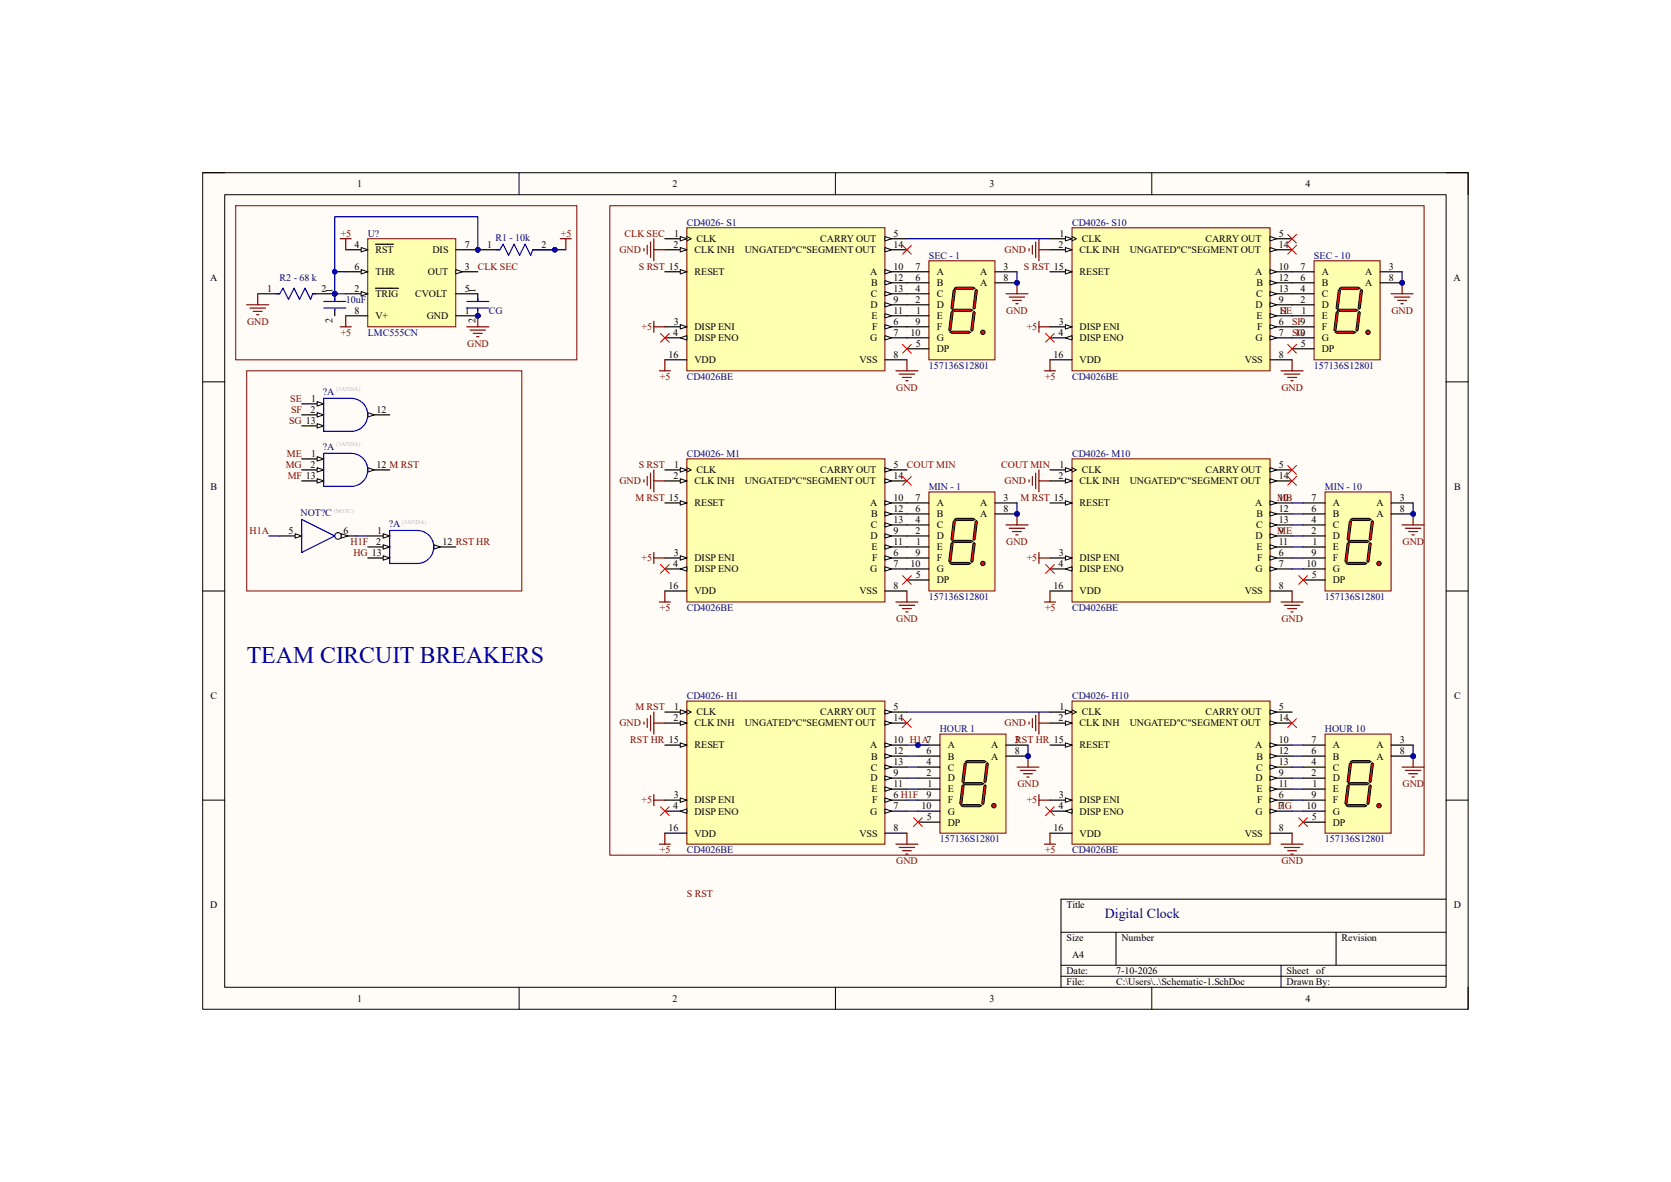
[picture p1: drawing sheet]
<svg xmlns="http://www.w3.org/2000/svg" width="297mm" height="210mm" viewBox="0 0 297 210" stroke-linecap="round" stroke-linejoin="round" font-family="sans-serif">
<defs><g id="words">
<text font-size="4.2" fill="#000080" x="43.9" y="117.8">TEAM CIRCUIT BREAKERS</text>
<text font-size="2.5" fill="#000080" x="196.4" y="163.2">Digital Clock</text>
<g font-size="1.8">
<text x="63.5" y="33.2">1</text>
<text x="119.5" y="33.2">2</text>
<text x="175.9" y="33.2">3</text>
<text x="232" y="33.2">4</text>
<text x="63" y="44">4</text>
<text x="63" y="47.9">6</text>
<text x="66.7" y="45">RST</text>
<text x="76.9" y="45">DIS</text>
<text x="82.6" y="47.9">3</text>
<text x="82.6" y="44">7</text>
<text x="86.6" y="44">1</text>
<text x="96.3" y="44">2</text>
<text x="119.7" y="44">2</text>
<text x="119.8" y="42">1</text>
<text x="123.4" y="45">CLK INH</text>
<text x="123.8" y="43">CLK</text>
<text x="132.4" y="45">UNGATED&quot;C&quot;SEGMENT OUT</text>
<text x="145.8" y="43">CARRY OUT</text>
<text x="158.8" y="42">5</text>
<text x="158.8" y="47.9">10</text>
<text x="158.8" y="44">14</text>
<text x="162.7" y="47.9">7</text>
<text x="178.4" y="47.9">3</text>
<text x="188.2" y="44">2</text>
<text x="188.3" y="42">1</text>
<text x="191.9" y="45">CLK INH</text>
<text x="192.3" y="43">CLK</text>
<text x="200.8" y="45">UNGATED&quot;C&quot;SEGMENT OUT</text>
<text x="214.2" y="43">CARRY OUT</text>
<text x="227.3" y="42">5</text>
<text x="227.3" y="47.9">10</text>
<text x="227.3" y="44">14</text>
<text x="231.2" y="47.9">7</text>
<text x="246.8" y="47.9">3</text>
<text x="37.3" y="49.9">A</text>
<text x="47.5" y="51.8">1</text>
<text x="57.1" y="51.8">2</text>
<text x="59.1" y="52" transform="rotate(-90 59.1 52)">1</text>
<text x="63" y="51.8">2</text>
<text x="66.7" y="52.8">TRIG</text>
<text x="66.7" y="48.9">THR</text>
<text x="73.8" y="52.8">CVOLT</text>
<text x="76.1" y="48.9">OUT</text>
<text x="82.6" y="51.8">5</text>
<text x="84.5" y="52" transform="rotate(-90 84.5 52)">1</text>
<text x="123.4" y="48.9">RESET</text>
<text x="154.6" y="48.9">A</text>
<text x="154.8" y="52.8">C</text>
<text x="154.9" y="50.8">B</text>
<text x="158.8" y="53.8">9</text>
<text x="158.8" y="49.9">12</text>
<text x="158.8" y="51.8">13</text>
<text x="162.7" y="53.8">2</text>
<text x="162.7" y="51.8">4</text>
<text x="162.7" y="49.9">6</text>
<text x="166.5" y="52.8">C</text>
<text x="166.5" y="50.8">B</text>
<text x="166.5" y="48.9">A</text>
<text x="174.2" y="48.9">A</text>
<text x="174.2" y="50.8">A</text>
<text x="178.4" y="49.9">8</text>
<text x="191.9" y="48.9">RESET</text>
<text x="223.1" y="48.9">A</text>
<text x="223.3" y="52.8">C</text>
<text x="223.3" y="50.8">B</text>
<text x="227.3" y="53.8">9</text>
<text x="227.3" y="49.9">12</text>
<text x="227.3" y="51.8">13</text>
<text x="231.2" y="53.8">2</text>
<text x="231.2" y="51.8">4</text>
<text x="231.2" y="49.9">6</text>
<text x="234.9" y="52.8">C</text>
<text x="234.9" y="50.8">B</text>
<text x="234.9" y="48.9">A</text>
<text x="242.7" y="48.9">A</text>
<text x="242.7" y="50.8">A</text>
<text x="246.8" y="49.9">8</text>
<text x="258.4" y="49.9">A</text>
<text x="59.1" y="57.3" transform="rotate(-90 59.1 57.3)">2</text>
<text x="63" y="55.7">8</text>
<text x="66.7" y="56.7">V+</text>
<text x="75.9" y="56.7">GND</text>
<text x="82.6" y="55.7">1</text>
<text x="84.5" y="57.3" transform="rotate(-90 84.5 57.3)">2</text>
<text x="119.7" y="59.6">4</text>
<text x="119.8" y="57.7">3</text>
<text x="123.4" y="58.7">DISP ENI</text>
<text x="154.7" y="54.7">D</text>
<text x="154.9" y="56.7">E</text>
<text x="155" y="58.7">F</text>
<text x="158.8" y="57.7">6</text>
<text x="158.8" y="59.6">7</text>
<text x="158.8" y="55.7">11</text>
<text x="161.8" y="59.6">10</text>
<text x="162.7" y="57.7">9</text>
<text x="162.9" y="55.7">1</text>
<text x="166.5" y="58.7">F</text>
<text x="166.5" y="56.7">E</text>
<text x="166.5" y="54.7">D</text>
<text x="188.1" y="59.6">4</text>
<text x="188.2" y="57.7">3</text>
<text x="191.9" y="58.7">DISP ENI</text>
<text x="223.2" y="54.7">D</text>
<text x="223.4" y="56.7">E</text>
<text x="223.5" y="58.7">F</text>
<text x="227.3" y="57.7">6</text>
<text x="227.3" y="59.6">7</text>
<text x="227.3" y="55.7">11</text>
<text x="230.3" y="59.6">10</text>
<text x="231.4" y="55.7">1</text>
<text x="234.9" y="58.7">F</text>
<text x="234.9" y="56.7">E</text>
<text x="234.9" y="54.7">D</text>
<text x="118.8" y="63.5">16</text>
<text x="123.4" y="60.6">DISP ENO</text>
<text x="123.4" y="64.5">VDD</text>
<text x="152.8" y="64.5">VSS</text>
<text x="154.7" y="60.6">G</text>
<text x="158.8" y="63.5">8</text>
<text x="162.8" y="61.6">5</text>
<text x="166.5" y="60.6">G</text>
<text x="166.5" y="62.6">DP</text>
<text x="187.3" y="63.5">16</text>
<text x="191.9" y="60.6">DISP ENO</text>
<text x="191.9" y="64.5">VDD</text>
<text x="221.2" y="64.5">VSS</text>
<text x="223.1" y="60.6">G</text>
<text x="227.3" y="63.5">8</text>
<text x="231.2" y="61.6">5</text>
<text x="234.9" y="60.6">G</text>
<text x="234.9" y="62.6">DP</text>
<text x="55.3" y="71.4">1</text>
<text x="55.2" y="73.3">2</text>
<text x="66.9" y="73.3">12</text>
<text x="55.2" y="83.1">2</text>
<text x="55.3" y="81.2">1</text>
<text x="66.9" y="83.1">12 M RST</text>
<text x="119.8" y="83.1">1</text>
<text x="158.8" y="83.1">5</text>
<text x="188.3" y="83.1">1</text>
<text x="227.3" y="83.1">5</text>
<text x="37.4" y="87">B</text>
<text x="119.7" y="85">2</text>
<text x="123.4" y="86">CLK INH</text>
<text x="123.4" y="90">RESET</text>
<text x="123.8" y="84.1">CLK</text>
<text x="132.4" y="86">UNGATED&quot;C&quot;SEGMENT OUT</text>
<text x="145.8" y="84.1">CARRY OUT</text>
<text x="154.6" y="90">A</text>
<text x="158.8" y="89">10</text>
<text x="158.8" y="85">14</text>
<text x="162.7" y="89">7</text>
<text x="166.5" y="90">A</text>
<text x="174.2" y="90">A</text>
<text x="178.4" y="89">3</text>
<text x="188.2" y="85">2</text>
<text x="191.9" y="86">CLK INH</text>
<text x="191.9" y="90">RESET</text>
<text x="192.3" y="84.1">CLK</text>
<text x="200.8" y="86">UNGATED&quot;C&quot;SEGMENT OUT</text>
<text x="214.2" y="84.1">CARRY OUT</text>
<text x="223.1" y="90">A</text>
<text x="227.3" y="89">10</text>
<text x="227.3" y="85">14</text>
<text x="233.1" y="89">7</text>
<text x="236.9" y="90">A</text>
<text x="244.6" y="90">A</text>
<text x="248.8" y="89">3</text>
<text x="258.4" y="87">B</text>
<text x="51.3" y="94.8">5</text>
<text x="61" y="94.8">6</text>
<text x="67.1" y="94.8">1</text>
<text x="154.7" y="95.8">D</text>
<text x="154.8" y="93.9">C</text>
<text x="154.9" y="91.9">B</text>
<text x="158.8" y="94.8">9</text>
<text x="158.8" y="90.9">12</text>
<text x="158.8" y="92.9">13</text>
<text x="162.7" y="94.8">2</text>
<text x="162.7" y="92.9">4</text>
<text x="162.7" y="90.9">6</text>
<text x="166.5" y="95.8">D</text>
<text x="166.5" y="93.9">C</text>
<text x="166.5" y="91.9">B</text>
<text x="174.2" y="91.9">A</text>
<text x="178.4" y="90.9">8</text>
<text x="223.2" y="95.8">D</text>
<text x="223.3" y="93.9">C</text>
<text x="223.3" y="91.9">B</text>
<text x="227.3" y="94.8">9</text>
<text x="227.3" y="90.9">12</text>
<text x="227.3" y="92.9">13</text>
<text x="233.1" y="94.8">2</text>
<text x="233.1" y="92.9">4</text>
<text x="233.1" y="90.9">6</text>
<text x="236.9" y="95.8">D</text>
<text x="236.9" y="93.9">C</text>
<text x="236.9" y="91.9">B</text>
<text x="244.6" y="91.9">A</text>
<text x="248.8" y="90.9">8</text>
<text x="66.9" y="96.8">2</text>
<text x="78.7" y="96.8">12 RST HR</text>
<text x="119.7" y="100.7">4</text>
<text x="119.8" y="98.8">3</text>
<text x="123.4" y="99.7">DISP ENI</text>
<text x="123.4" y="101.7">DISP ENO</text>
<text x="154.7" y="101.7">G</text>
<text x="154.9" y="97.8">E</text>
<text x="155" y="99.7">F</text>
<text x="158.8" y="98.8">6</text>
<text x="158.8" y="100.7">7</text>
<text x="158.8" y="96.8">11</text>
<text x="161.8" y="100.7">10</text>
<text x="162.7" y="98.8">9</text>
<text x="162.9" y="96.8">1</text>
<text x="166.5" y="99.7">F</text>
<text x="166.5" y="101.7">G</text>
<text x="166.5" y="97.8">E</text>
<text x="188.1" y="100.7">4</text>
<text x="188.2" y="98.8">3</text>
<text x="191.9" y="99.7">DISP ENI</text>
<text x="191.9" y="101.7">DISP ENO</text>
<text x="223.1" y="101.7">G</text>
<text x="223.4" y="97.8">E</text>
<text x="223.5" y="99.7">F</text>
<text x="227.3" y="98.8">6</text>
<text x="227.3" y="100.7">7</text>
<text x="227.3" y="96.8">11</text>
<text x="232.2" y="100.7">10</text>
<text x="233.1" y="98.8">9</text>
<text x="233.3" y="96.8">1</text>
<text x="236.9" y="99.7">F</text>
<text x="236.9" y="101.7">G</text>
<text x="236.9" y="97.8">E</text>
<text x="118.8" y="104.6">16</text>
<text x="123.4" y="105.6">VDD</text>
<text x="152.8" y="105.6">VSS</text>
<text x="158.8" y="104.6">8</text>
<text x="162.8" y="102.7">5</text>
<text x="166.5" y="103.6">DP</text>
<text x="187.3" y="104.6">16</text>
<text x="191.9" y="105.6">VDD</text>
<text x="221.2" y="105.6">VSS</text>
<text x="227.3" y="104.6">8</text>
<text x="233.2" y="102.7">5</text>
<text x="236.9" y="103.6">DP</text>
<text x="37.4" y="124.2">C</text>
<text x="258.4" y="124.2">C</text>
<text x="119.7" y="128.1">2</text>
<text x="119.8" y="126.2">1</text>
<text x="123.4" y="129.1">CLK INH</text>
<text x="123.8" y="127.1">CLK</text>
<text x="132.4" y="129.1">UNGATED&quot;C&quot;SEGMENT OUT</text>
<text x="145.8" y="127.1">CARRY OUT</text>
<text x="158.8" y="126.2">5</text>
<text x="158.8" y="132">10 H1A7</text>
<text x="158.8" y="128.1">14</text>
<text x="180.4" y="132">3</text>
<text x="188.2" y="128.1">2</text>
<text x="188.3" y="126.2">1</text>
<text x="191.9" y="129.1">CLK INH</text>
<text x="192.3" y="127.1">CLK</text>
<text x="200.8" y="129.1">UNGATED&quot;C&quot;SEGMENT OUT</text>
<text x="214.2" y="127.1">CARRY OUT</text>
<text x="227.3" y="126.2">5</text>
<text x="227.3" y="132">10</text>
<text x="227.3" y="128.1">14</text>
<text x="233.1" y="132">7</text>
<text x="248.8" y="132">3</text>
<text x="123.4" y="133">RESET</text>
<text x="154.6" y="133">A</text>
<text x="154.8" y="136.9">C</text>
<text x="154.9" y="135">B</text>
<text x="158.8" y="137.9">9</text>
<text x="158.8" y="133.9">12</text>
<text x="158.8" y="135.9">13</text>
<text x="164.7" y="137.9">2</text>
<text x="164.7" y="135.9">4</text>
<text x="164.7" y="133.9">6</text>
<text x="168.4" y="136.9">C</text>
<text x="168.4" y="135">B</text>
<text x="168.4" y="133">A</text>
<text x="176.2" y="133">A</text>
<text x="176.2" y="135">A</text>
<text x="180.4" y="133.9">8</text>
<text x="191.9" y="133">RESET</text>
<text x="223.1" y="133">A</text>
<text x="223.3" y="136.9">C</text>
<text x="223.3" y="135">B</text>
<text x="227.3" y="137.9">9</text>
<text x="227.3" y="133.9">12</text>
<text x="227.3" y="135.9">13</text>
<text x="233.1" y="137.9">2</text>
<text x="233.1" y="135.9">4</text>
<text x="233.1" y="133.9">6</text>
<text x="236.9" y="136.9">C</text>
<text x="236.9" y="135">B</text>
<text x="236.9" y="133">A</text>
<text x="244.6" y="133">A</text>
<text x="244.6" y="135">A</text>
<text x="248.8" y="133.9">8</text>
<text x="119.7" y="143.7">4</text>
<text x="119.8" y="141.8">3</text>
<text x="123.4" y="142.7">DISP ENI</text>
<text x="154.7" y="138.9">D</text>
<text x="154.9" y="140.8">E</text>
<text x="155" y="142.7">F</text>
<text x="158.8" y="141.8">6 H1F</text>
<text x="158.8" y="143.7">7</text>
<text x="158.8" y="139.8">11</text>
<text x="163.8" y="143.7">10</text>
<text x="164.7" y="141.8">9</text>
<text x="164.8" y="139.8">1</text>
<text x="168.4" y="142.7">F</text>
<text x="168.4" y="140.8">E</text>
<text x="168.4" y="138.9">D</text>
<text x="188.1" y="143.7">4</text>
<text x="188.2" y="141.8">3</text>
<text x="191.9" y="142.7">DISP ENI</text>
<text x="223.2" y="138.9">D</text>
<text x="223.4" y="140.8">E</text>
<text x="223.5" y="142.7">F</text>
<text x="227.3" y="141.8">6</text>
<text x="227.3" y="143.7">7</text>
<text x="227.3" y="139.8">11</text>
<text x="232.2" y="143.7">10</text>
<text x="233.1" y="141.8">9</text>
<text x="233.3" y="139.8">1</text>
<text x="236.9" y="142.7">F</text>
<text x="236.9" y="140.8">E</text>
<text x="236.9" y="138.9">D</text>
<text x="118.8" y="147.7">16</text>
<text x="123.4" y="144.7">DISP ENO</text>
<text x="123.4" y="148.6">VDD</text>
<text x="152.8" y="148.6">VSS</text>
<text x="154.7" y="144.7">G</text>
<text x="158.8" y="147.7">8</text>
<text x="164.7" y="145.7">5</text>
<text x="168.4" y="144.7">G</text>
<text x="168.4" y="146.7">DP</text>
<text x="187.3" y="147.7">16</text>
<text x="191.9" y="144.7">DISP ENO</text>
<text x="191.9" y="148.6">VDD</text>
<text x="221.2" y="148.6">VSS</text>
<text x="223.1" y="144.7">G</text>
<text x="227.3" y="147.7">8</text>
<text x="233.2" y="145.7">5</text>
<text x="236.9" y="144.7">G</text>
<text x="236.9" y="146.7">DP</text>
<text x="37.4" y="161.3">D</text>
<text x="189.6" y="161.3">Title</text>
<text x="258.4" y="161.3">D</text>
<text x="189.6" y="167.2">Size</text>
<text x="199.3" y="167.2">Number</text>
<text x="238.5" y="167.2">Revision</text>
<text x="189.6" y="173.1">Date:</text>
<text x="190.5" y="170.1">A4</text>
<text x="198.4" y="173.1">7-10-2026</text>
<text x="228.7" y="173.1">Sheet</text>
<text x="233.9" y="173.1">of</text>
<text x="63.5" y="178">1</text>
<text x="119.5" y="178">2</text>
<text x="175.9" y="178">3</text>
<text x="189.6" y="175">File:</text>
<text x="198.4" y="175">C:\Users\..\Schematic-1.SchDoc</text>
<text x="228.7" y="175">Drawn By:</text>
<text x="232" y="178">4</text>
</g>
<g font-size="1.8" fill="#000080">
<text x="122.1" y="40.1">CD4026- S1</text>
<text x="190.5" y="40.1">CD4026- S10</text>
<text x="65.4" y="42">U?</text>
<text x="88.1" y="42.8">R1 - 10k</text>
<text x="165.1" y="45.9">SEC - 1</text>
<text x="233.6" y="45.9">SEC - 10</text>
<text x="49.7" y="49.9">R2 - 68 k</text>
<text x="61.5" y="53.8">10uF</text>
<text x="65.4" y="59.6">LMC555CN</text>
<text x="86.9" y="55.7">CG</text>
<text x="165.1" y="65.5">157136S12801</text>
<text x="233.6" y="65.5">157136S12801</text>
<text x="57.4" y="70.2">?A</text>
<text x="122.1" y="67.5">CD4026BE</text>
<text x="190.5" y="67.5">CD4026BE</text>
<text x="57.4" y="80">?A</text>
<text x="122.1" y="81.2">CD4026- M1</text>
<text x="190.5" y="81.2">CD4026- M10</text>
<text x="165.1" y="87">MIN - 1</text>
<text x="235.5" y="87">MIN - 10</text>
<text x="53.4" y="91.7">NOT?C</text>
<text x="69.1" y="93.7">?A</text>
<text x="165.1" y="106.6">157136S12801</text>
<text x="235.5" y="106.6">157136S12801</text>
<text x="122.1" y="108.5">CD4026BE</text>
<text x="190.5" y="108.5">CD4026BE</text>
<text x="122.1" y="124.2">CD4026- H1</text>
<text x="190.5" y="124.2">CD4026- H10</text>
<text x="167" y="130">HOUR 1</text>
<text x="235.5" y="130">HOUR 10</text>
<text x="167" y="149.6">157136S12801</text>
<text x="235.5" y="149.6">157136S12801</text>
<text x="122.1" y="151.6">CD4026BE</text>
<text x="190.5" y="151.6">CD4026BE</text>
</g>
<g font-size="1.8" fill="#800000">
<text x="60.6" y="42">+5</text>
<text x="84.9" y="47.9">CLK SEC</text>
<text x="99.7" y="42">+5</text>
<text x="110.1" y="45">GND</text>
<text x="111" y="42">CLK SEC</text>
<text x="113.5" y="47.9">S RST 15</text>
<text x="178.6" y="45">GND</text>
<text x="182" y="47.9">S RST 15</text>
<text x="43.9" y="57.7">GND</text>
<text x="60.6" y="59.6">+5</text>
<text x="114" y="58.7">+5</text>
<text x="178.9" y="55.7">GND</text>
<text x="182.5" y="58.7">+5</text>
<text x="227.6" y="55.7">SE</text>
<text x="229.7" y="57.7">SF9</text>
<text x="229.7" y="59.6">SG</text>
<text x="247.3" y="55.7">GND</text>
<text x="83.1" y="61.6">GND</text>
<text x="51.6" y="71.4">SE</text>
<text x="117.3" y="67.5">+5</text>
<text x="159.3" y="69.4">GND</text>
<text x="185.8" y="67.5">+5</text>
<text x="227.8" y="69.4">GND</text>
<text x="51.4" y="75.3">SG 13</text>
<text x="51.7" y="73.3">SF</text>
<text x="50.8" y="83.1">MG</text>
<text x="51" y="81.2">ME</text>
<text x="113.5" y="83.1">S RST</text>
<text x="161.2" y="83.1">COUT MIN</text>
<text x="178" y="83.1">COUT MIN</text>
<text x="51.1" y="85">MF 13</text>
<text x="110.1" y="86">GND</text>
<text x="112.9" y="89">M RST 15</text>
<text x="178.6" y="86">GND</text>
<text x="181.4" y="89">M RST 15</text>
<text x="227" y="89">MB</text>
<text x="44.4" y="94.8">H1A</text>
<text x="227" y="94.8">ME</text>
<text x="62.3" y="96.8">H1F</text>
<text x="62.8" y="98.8">HG 13</text>
<text x="114" y="99.7">+5</text>
<text x="178.9" y="96.8">GND</text>
<text x="182.5" y="99.7">+5</text>
<text x="249.3" y="96.8">GND</text>
<text x="117.3" y="108.5">+5</text>
<text x="159.3" y="110.5">GND</text>
<text x="185.8" y="108.5">+5</text>
<text x="227.8" y="110.5">GND</text>
<text x="110.1" y="129.1">GND</text>
<text x="112" y="132">RST HR 15</text>
<text x="112.9" y="126.2">M RST</text>
<text x="178.6" y="129.1">GND</text>
<text x="180.5" y="132">RST HR 15</text>
<text x="114" y="142.7">+5</text>
<text x="180.8" y="139.8">GND</text>
<text x="182.5" y="142.7">+5</text>
<text x="227.1" y="143.7">HG</text>
<text x="249.3" y="139.8">GND</text>
<text x="117.3" y="151.6">+5</text>
<text x="159.3" y="153.5">GND</text>
<text x="185.8" y="151.6">+5</text>
<text x="227.8" y="153.5">GND</text>
<text x="122.1" y="159.4">S RST</text>
</g>
<g font-size="1.1" fill="#b2b0d4">
<text x="59.8" y="69.6">(3ANDA)</text>
<text x="59.8" y="79.3">(3ANDA)</text>
<text x="59.4" y="91.1">(NOTC)</text>
<text x="71.5" y="93">(3ANDA)</text>
</g>
</g></defs>
<path d="M36 30.7h225v148.6h-225z" fill-rule="evenodd" fill="#fffcf8"/>
<path d="M36 30.7h225v148.6h-225z" fill="none" stroke="#000" stroke-width=".18"/>
<path d="M39.9 34.6h217.1v140.8h-217.1z" fill-rule="evenodd" fill="#fffcf8"/>
<g fill="none" stroke="#000" stroke-width=".18">
<path d="M36 30.7h3.9M39.9 34.6h217.1v140.8h-217.1zM92.3 30.7v3.9M148.5 30.7v3.9M204.7 30.7v3.9M257 30.7h4v3.9M36 67.8h3.9M257 67.8h4M36 105h3.9M257 105h4M36 142.2h3.9M257 142.2h4"/>
<path d="M257 159.8h-68.4v15.6M92.3 175.4v3.9M148.5 175.4v3.9M188.6 165.6h68.4M188.6 171.5h68.4M188.6 173.5h68.4M198.4 165.6v5.9M204.7 175.4v3.9M227.7 171.5v3.9M237.5 165.6v5.9M261 175.4v3.9"/>
</g>
<circle cx="84.9" cy="44.4" r=".39" fill="#000080"/>
<circle cx="84.9" cy="44.4" r=".39" fill="none" stroke="#000080" stroke-width=".18"/>
<circle cx="84.9" cy="56.1" r=".39" fill="#000080"/>
<circle cx="84.9" cy="56.1" r=".39" fill="none" stroke="#000080" stroke-width=".18"/>
<path d="M65.4 42.4h15.6v15.7h-15.6z" fill-rule="evenodd" fill="#ffffb0"/>
<path d="M65.4 42.4h15.6v15.7h-15.6z" fill="none" stroke="#800000" stroke-width=".18"/>
<path d="M61.5 52.2h3.9" fill="none" stroke="#000" stroke-width=".21"/>
<path d="M64.2 51.8l1.2 .4-1.2 .4z" fill="#f8fcff"/>
<path d="M64.2 51.8l1.2 .4-1.2 .4z" fill="none" stroke="#000" stroke-width=".18"/>
<path d="M66.7 51.2h4.1M81 48.3h3.9" fill="none" stroke="#000" stroke-width=".21"/>
<path d="M81 47.9l1.2 .4-1.2 .4z" fill="#f8fcff"/>
<path d="M81 47.9l1.2 .4-1.2 .4z" fill="none" stroke="#000" stroke-width=".18"/>
<path d="M61.5 44.4h3.9" fill="none" stroke="#000" stroke-width=".21"/>
<path d="M64.2 44l1.2 .4-1.2 .4z" fill="#f8fcff"/>
<path d="M64.2 44l1.2 .4-1.2 .4z" fill="none" stroke="#000" stroke-width=".18"/>
<path d="M61.5 48.3h3.9M66.7 43.4h3.2M81 52.2h3.9" fill="none" stroke="#000" stroke-width=".21"/>
<path d="M64.2 47.9l1.2 .4-1.2 .4z" fill="#f8fcff"/>
<path d="M64.2 47.9l1.2 .4-1.2 .4z" fill="none" stroke="#000" stroke-width=".18"/>
<path d="M81 44.4h3.9" fill="none" stroke="#000" stroke-width=".21"/>
<circle cx="84.9" cy="44.4" r=".39" fill="#000080"/>
<circle cx="84.9" cy="44.4" r=".39" fill="none" stroke="#000080" stroke-width=".18"/>
<path d="M61.5 56.1h3.9M81 56.1h3.9" fill="none" stroke="#000" stroke-width=".21"/>
<circle cx="84.9" cy="56.1" r=".39" fill="#000080"/>
<circle cx="84.9" cy="56.1" r=".39" fill="none" stroke="#000080" stroke-width=".18"/>
<circle cx="180.8" cy="50.2" r=".39" fill="#000080"/>
<circle cx="180.8" cy="50.2" r=".39" fill="none" stroke="#000080" stroke-width=".18"/>
<path d="M165.1 46.3h11.7v17.6h-11.7z" fill-rule="evenodd" fill="#ffffb0"/>
<path d="M165.1 46.3h11.7v17.6h-11.7z" fill="none" stroke="#800000" stroke-width=".18"/>
<path d="M161.2 58.1h3.9M161.2 56.1h3.9M161.2 54.2h3.9M176.8 48.3h4M176.8 50.2h4M161.2 60h3.9" fill="none" stroke="#000" stroke-width=".21"/>
<circle cx="180.8" cy="50.2" r=".39" fill="#000080"/>
<circle cx="180.8" cy="50.2" r=".39" fill="none" stroke="#000080" stroke-width=".18"/>
<path d="M161.2 52.2h3.9M161.2 50.2h3.9M161.2 48.3h3.9M161.2 62h3.9" fill="none" stroke="#000" stroke-width=".21"/>
<circle cx="174.7" cy="59" r=".39" fill="#f00"/>
<circle cx="174.7" cy="59" r=".39" fill="none" stroke="#000" stroke-width=".18"/>
<path d="M168.8 59l.4-.2h3l.3 .2-.3 .2h-3z" fill-rule="evenodd" fill="#f00"/>
<path d="M168.8 59l.4-.2h3l.3 .2-.3 .2h-3z" fill="none" stroke="#000" stroke-width=".18"/>
<path d="M169.2 55.1l.4-.2h2.9l.4 .2-.4 .2h-2.9z" fill-rule="evenodd" fill="#f00"/>
<path d="M169.2 55.1l.4-.2h2.9l.4 .2-.4 .2h-2.9z" fill="none" stroke="#000" stroke-width=".18"/>
<path d="M169.6 51.2l.4-.2h2.9l.4 .2-.4 .2h-2.9z" fill-rule="evenodd" fill="#f00"/>
<path d="M169.6 51.2l.4-.2h2.9l.4 .2-.4 .2h-2.9z" fill="none" stroke="#000" stroke-width=".18"/>
<path d="M173.5 51.4l.2 .2-.4 3.1-.2 .2-.2-.2 .4-3.1z" fill-rule="evenodd" fill="#f00"/>
<path d="M173.5 51.4l.2 .2-.4 3.1-.2 .2-.2-.2 .4-3.1z" fill="none" stroke="#000" stroke-width=".18"/>
<path d="M169.4 51.6l.2-.2 .2 .2-.4 3.1-.2 .2-.2-.2z" fill-rule="evenodd" fill="#f00"/>
<path d="M169.4 51.6l.2-.2 .2 .2-.4 3.1-.2 .2-.2-.2z" fill="none" stroke="#000" stroke-width=".18"/>
<path d="M169.2 55.3l.2 .2-.4 3.2-.2 .1-.2-.1 .4-3.2z" fill-rule="evenodd" fill="#f00"/>
<path d="M169.2 55.3l.2 .2-.4 3.2-.2 .1-.2-.1 .4-3.2z" fill="none" stroke="#000" stroke-width=".18"/>
<path d="M173.1 55.3l.2 .2-.4 3.2-.2 .2-.1-.2 .3-3.2z" fill-rule="evenodd" fill="#f00"/>
<path d="M173.1 55.3l.2 .2-.4 3.2-.2 .2-.1-.2 .3-3.2z" fill="none" stroke="#000" stroke-width=".18"/>
<path d="M122.1 40.5h35.2v25.4h-35.2z" fill-rule="evenodd" fill="#ffffb0"/>
<path d="M122.1 40.5h35.2v25.4h-35.2z" fill="none" stroke="#800000" stroke-width=".18"/>
<path d="M118.2 42.4h3.9" fill="none" stroke="#000" stroke-width=".21"/>
<path d="M120.9 42l1.2 .4-1.2 .4z" fill="#f8fcff"/>
<path d="M120.9 42l1.2 .4-1.2 .4zM122.1 42l.8 .4-.8 .4" fill="none" stroke="#000" stroke-width=".18"/>
<path d="M118.2 44.4h3.9" fill="none" stroke="#000" stroke-width=".21"/>
<path d="M120.9 44l1.2 .4-1.2 .4z" fill="#f8fcff"/>
<path d="M120.9 44l1.2 .4-1.2 .4z" fill="none" stroke="#000" stroke-width=".18"/>
<path d="M118.2 58.1h3.9" fill="none" stroke="#000" stroke-width=".21"/>
<path d="M120.9 57.7l1.2 .4-1.2 .4z" fill="#f8fcff"/>
<path d="M120.9 57.7l1.2 .4-1.2 .4z" fill="none" stroke="#000" stroke-width=".18"/>
<path d="M118.2 60h3.9" fill="none" stroke="#000" stroke-width=".21"/>
<path d="M120.9 60l1.2-.4v.8z" fill="#f8fcff"/>
<path d="M120.9 60l1.2-.4v.8z" fill="none" stroke="#000" stroke-width=".18"/>
<path d="M157.3 42.4h3.9" fill="none" stroke="#000" stroke-width=".21"/>
<path d="M157.3 42l1.2 .4-1.2 .4z" fill="#f8fcff"/>
<path d="M157.3 42l1.2 .4-1.2 .4z" fill="none" stroke="#000" stroke-width=".18"/>
<path d="M157.3 58.1h3.9" fill="none" stroke="#000" stroke-width=".21"/>
<path d="M157.3 57.7l1.2 .4-1.2 .4z" fill="#f8fcff"/>
<path d="M157.3 57.7l1.2 .4-1.2 .4z" fill="none" stroke="#000" stroke-width=".18"/>
<path d="M157.3 60h3.9" fill="none" stroke="#000" stroke-width=".21"/>
<path d="M157.3 59.6l1.2 .4-1.2 .4z" fill="#f8fcff"/>
<path d="M157.3 59.6l1.2 .4-1.2 .4z" fill="none" stroke="#000" stroke-width=".18"/>
<path d="M157.3 54.2h3.9M157.3 63.9h3.9" fill="none" stroke="#000" stroke-width=".21"/>
<path d="M157.3 53.8l1.2 .4-1.2 .3z" fill="#f8fcff"/>
<path d="M157.3 53.8l1.2 .4-1.2 .3z" fill="none" stroke="#000" stroke-width=".18"/>
<path d="M157.3 48.3h3.9" fill="none" stroke="#000" stroke-width=".21"/>
<path d="M157.3 47.9l1.2 .4-1.2 .4z" fill="#f8fcff"/>
<path d="M157.3 47.9l1.2 .4-1.2 .4z" fill="none" stroke="#000" stroke-width=".18"/>
<path d="M157.3 56.1h3.9" fill="none" stroke="#000" stroke-width=".21"/>
<path d="M157.3 55.7l1.2 .4-1.2 .4z" fill="#f8fcff"/>
<path d="M157.3 55.7l1.2 .4-1.2 .4z" fill="none" stroke="#000" stroke-width=".18"/>
<path d="M157.3 50.2h3.9" fill="none" stroke="#000" stroke-width=".21"/>
<path d="M157.3 49.9l1.2 .3-1.2 .4z" fill="#f8fcff"/>
<path d="M157.3 49.9l1.2 .3-1.2 .4z" fill="none" stroke="#000" stroke-width=".18"/>
<path d="M157.3 52.2h3.9" fill="none" stroke="#000" stroke-width=".21"/>
<path d="M157.3 51.8l1.2 .4-1.2 .4z" fill="#f8fcff"/>
<path d="M157.3 51.8l1.2 .4-1.2 .4z" fill="none" stroke="#000" stroke-width=".18"/>
<path d="M157.3 44.4h3.9" fill="none" stroke="#000" stroke-width=".21"/>
<path d="M157.3 44l1.2 .4-1.2 .4z" fill="#f8fcff"/>
<path d="M157.3 44l1.2 .4-1.2 .4z" fill="none" stroke="#000" stroke-width=".18"/>
<path d="M118.2 48.3h3.9" fill="none" stroke="#000" stroke-width=".21"/>
<path d="M120.9 47.9l1.2 .4-1.2 .4z" fill="#f8fcff"/>
<path d="M120.9 47.9l1.2 .4-1.2 .4z" fill="none" stroke="#000" stroke-width=".18"/>
<path d="M118.2 63.9h3.9" fill="none" stroke="#000" stroke-width=".21"/>
<path d="M122.1 81.5h35.2v25.5h-35.2z" fill-rule="evenodd" fill="#ffffb0"/>
<path d="M122.1 81.5h35.2v25.5h-35.2z" fill="none" stroke="#800000" stroke-width=".18"/>
<path d="M118.2 83.5h3.9" fill="none" stroke="#000" stroke-width=".21"/>
<path d="M120.9 83.1l1.2 .4-1.2 .4z" fill="#f8fcff"/>
<path d="M120.9 83.1l1.2 .4-1.2 .4zM122.1 83.1l.8 .4-.8 .4" fill="none" stroke="#000" stroke-width=".18"/>
<path d="M118.2 85.4h3.9" fill="none" stroke="#000" stroke-width=".21"/>
<path d="M120.9 85.1l1.2 .3-1.2 .4z" fill="#f8fcff"/>
<path d="M120.9 85.1l1.2 .3-1.2 .4z" fill="none" stroke="#000" stroke-width=".18"/>
<path d="M118.2 99.1h3.9" fill="none" stroke="#000" stroke-width=".21"/>
<path d="M120.9 98.7l1.2 .4-1.2 .4z" fill="#f8fcff"/>
<path d="M120.9 98.7l1.2 .4-1.2 .4z" fill="none" stroke="#000" stroke-width=".18"/>
<path d="M118.2 101.1h3.9" fill="none" stroke="#000" stroke-width=".21"/>
<path d="M120.9 101.1l1.2-.4v.8z" fill="#f8fcff"/>
<path d="M120.9 101.1l1.2-.4v.8z" fill="none" stroke="#000" stroke-width=".18"/>
<path d="M157.3 83.5h3.9" fill="none" stroke="#000" stroke-width=".21"/>
<path d="M157.3 83.1l1.2 .4-1.2 .4z" fill="#f8fcff"/>
<path d="M157.3 83.1l1.2 .4-1.2 .4z" fill="none" stroke="#000" stroke-width=".18"/>
<path d="M157.3 99.1h3.9" fill="none" stroke="#000" stroke-width=".21"/>
<path d="M157.3 98.7l1.2 .4-1.2 .4z" fill="#f8fcff"/>
<path d="M157.3 98.7l1.2 .4-1.2 .4z" fill="none" stroke="#000" stroke-width=".18"/>
<path d="M157.3 101.1h3.9" fill="none" stroke="#000" stroke-width=".21"/>
<path d="M157.3 100.7l1.2 .4-1.2 .4z" fill="#f8fcff"/>
<path d="M157.3 100.7l1.2 .4-1.2 .4z" fill="none" stroke="#000" stroke-width=".18"/>
<path d="M157.3 95.2h3.9M157.3 105h3.9" fill="none" stroke="#000" stroke-width=".21"/>
<path d="M157.3 94.8l1.2 .4-1.2 .4z" fill="#f8fcff"/>
<path d="M157.3 94.8l1.2 .4-1.2 .4z" fill="none" stroke="#000" stroke-width=".18"/>
<path d="M157.3 89.4h3.9" fill="none" stroke="#000" stroke-width=".21"/>
<path d="M157.3 89l1.2 .4-1.2 .4z" fill="#f8fcff"/>
<path d="M157.3 89l1.2 .4-1.2 .4z" fill="none" stroke="#000" stroke-width=".18"/>
<path d="M157.3 97.2h3.9" fill="none" stroke="#000" stroke-width=".21"/>
<path d="M157.3 96.8l1.2 .4-1.2 .4z" fill="#f8fcff"/>
<path d="M157.3 96.8l1.2 .4-1.2 .4z" fill="none" stroke="#000" stroke-width=".18"/>
<path d="M157.3 91.3h3.9" fill="none" stroke="#000" stroke-width=".21"/>
<path d="M157.3 90.9l1.2 .4-1.2 .4z" fill="#f8fcff"/>
<path d="M157.3 90.9l1.2 .4-1.2 .4z" fill="none" stroke="#000" stroke-width=".18"/>
<path d="M157.3 93.3h3.9" fill="none" stroke="#000" stroke-width=".21"/>
<path d="M157.3 92.9l1.2 .4-1.2 .4z" fill="#f8fcff"/>
<path d="M157.3 92.9l1.2 .4-1.2 .4z" fill="none" stroke="#000" stroke-width=".18"/>
<path d="M157.3 85.4h3.9" fill="none" stroke="#000" stroke-width=".21"/>
<path d="M157.3 85.1l1.2 .3-1.2 .4z" fill="#f8fcff"/>
<path d="M157.3 85.1l1.2 .3-1.2 .4z" fill="none" stroke="#000" stroke-width=".18"/>
<path d="M118.2 89.4h3.9" fill="none" stroke="#000" stroke-width=".21"/>
<path d="M120.9 89l1.2 .4-1.2 .4z" fill="#f8fcff"/>
<path d="M120.9 89l1.2 .4-1.2 .4z" fill="none" stroke="#000" stroke-width=".18"/>
<path d="M118.2 105h3.9" fill="none" stroke="#000" stroke-width=".21"/>
<path d="M190.5 81.5h35.2v25.5h-35.2z" fill-rule="evenodd" fill="#ffffb0"/>
<path d="M190.5 81.5h35.2v25.5h-35.2z" fill="none" stroke="#800000" stroke-width=".18"/>
<path d="M186.6 83.5h3.9" fill="none" stroke="#000" stroke-width=".21"/>
<path d="M189.4 83.1l1.1 .4-1.1 .4z" fill="#f8fcff"/>
<path d="M189.4 83.1l1.1 .4-1.1 .4zM190.5 83.1l.8 .4-.8 .4" fill="none" stroke="#000" stroke-width=".18"/>
<path d="M186.6 85.4h3.9" fill="none" stroke="#000" stroke-width=".21"/>
<path d="M189.4 85.1l1.1 .3-1.1 .4z" fill="#f8fcff"/>
<path d="M189.4 85.1l1.1 .3-1.1 .4z" fill="none" stroke="#000" stroke-width=".18"/>
<path d="M186.6 99.1h3.9" fill="none" stroke="#000" stroke-width=".21"/>
<path d="M189.4 98.8l1.1 .3-1.1 .4z" fill="#f8fcff"/>
<path d="M189.4 98.8l1.1 .3-1.1 .4z" fill="none" stroke="#000" stroke-width=".18"/>
<path d="M186.6 101.1h3.9" fill="none" stroke="#000" stroke-width=".21"/>
<path d="M189.4 101.1l1.1-.4v.8z" fill="#f8fcff"/>
<path d="M189.4 101.1l1.1-.4v.8z" fill="none" stroke="#000" stroke-width=".18"/>
<path d="M225.7 83.5h4" fill="none" stroke="#000" stroke-width=".21"/>
<path d="M225.7 83.1l1.2 .4-1.2 .4z" fill="#f8fcff"/>
<path d="M225.7 83.1l1.2 .4-1.2 .4z" fill="none" stroke="#000" stroke-width=".18"/>
<path d="M225.7 99.1h4" fill="none" stroke="#000" stroke-width=".21"/>
<path d="M225.7 98.8l1.2 .3-1.2 .4z" fill="#f8fcff"/>
<path d="M225.7 98.8l1.2 .3-1.2 .4z" fill="none" stroke="#000" stroke-width=".18"/>
<path d="M225.7 101.1h4" fill="none" stroke="#000" stroke-width=".21"/>
<path d="M225.7 100.7l1.2 .4-1.2 .4z" fill="#f8fcff"/>
<path d="M225.7 100.7l1.2 .4-1.2 .4z" fill="none" stroke="#000" stroke-width=".18"/>
<path d="M225.7 95.2h4M225.7 105h4" fill="none" stroke="#000" stroke-width=".21"/>
<path d="M225.7 94.8l1.2 .4-1.2 .4z" fill="#f8fcff"/>
<path d="M225.7 94.8l1.2 .4-1.2 .4z" fill="none" stroke="#000" stroke-width=".18"/>
<path d="M225.7 89.4h4" fill="none" stroke="#000" stroke-width=".21"/>
<path d="M225.7 89l1.2 .4-1.2 .4z" fill="#f8fcff"/>
<path d="M225.7 89l1.2 .4-1.2 .4z" fill="none" stroke="#000" stroke-width=".18"/>
<path d="M225.7 97.2h4" fill="none" stroke="#000" stroke-width=".21"/>
<path d="M225.7 96.8l1.2 .4-1.2 .4z" fill="#f8fcff"/>
<path d="M225.7 96.8l1.2 .4-1.2 .4z" fill="none" stroke="#000" stroke-width=".18"/>
<path d="M225.7 91.3h4" fill="none" stroke="#000" stroke-width=".21"/>
<path d="M225.7 90.9l1.2 .4-1.2 .4z" fill="#f8fcff"/>
<path d="M225.7 90.9l1.2 .4-1.2 .4z" fill="none" stroke="#000" stroke-width=".18"/>
<path d="M225.7 93.3h4" fill="none" stroke="#000" stroke-width=".21"/>
<path d="M225.7 92.9l1.2 .4-1.2 .4z" fill="#f8fcff"/>
<path d="M225.7 92.9l1.2 .4-1.2 .4z" fill="none" stroke="#000" stroke-width=".18"/>
<path d="M225.7 85.4h4" fill="none" stroke="#000" stroke-width=".21"/>
<path d="M225.7 85.1l1.2 .3-1.2 .4z" fill="#f8fcff"/>
<path d="M225.7 85.1l1.2 .3-1.2 .4z" fill="none" stroke="#000" stroke-width=".18"/>
<path d="M186.6 89.4h3.9" fill="none" stroke="#000" stroke-width=".21"/>
<path d="M189.4 89l1.1 .4-1.1 .4z" fill="#f8fcff"/>
<path d="M189.4 89l1.1 .4-1.1 .4z" fill="none" stroke="#000" stroke-width=".18"/>
<path d="M186.6 105h3.9" fill="none" stroke="#000" stroke-width=".21"/>
<path d="M190.5 40.5h35.2v25.4h-35.2z" fill-rule="evenodd" fill="#ffffb0"/>
<path d="M190.5 40.5h35.2v25.4h-35.2z" fill="none" stroke="#800000" stroke-width=".18"/>
<path d="M186.6 42.4h3.9" fill="none" stroke="#000" stroke-width=".21"/>
<path d="M189.4 42l1.1 .4-1.1 .4z" fill="#f8fcff"/>
<path d="M189.4 42l1.1 .4-1.1 .4zM190.5 42l.8 .4-.8 .4" fill="none" stroke="#000" stroke-width=".18"/>
<path d="M186.6 44.4h3.9" fill="none" stroke="#000" stroke-width=".21"/>
<path d="M189.4 44l1.1 .4-1.1 .4z" fill="#f8fcff"/>
<path d="M189.4 44l1.1 .4-1.1 .4z" fill="none" stroke="#000" stroke-width=".18"/>
<path d="M186.6 58.1h3.9" fill="none" stroke="#000" stroke-width=".21"/>
<path d="M189.4 57.7l1.1 .4-1.1 .4z" fill="#f8fcff"/>
<path d="M189.4 57.7l1.1 .4-1.1 .4z" fill="none" stroke="#000" stroke-width=".18"/>
<path d="M186.6 60h3.9" fill="none" stroke="#000" stroke-width=".21"/>
<path d="M189.4 60l1.1-.4v.8z" fill="#f8fcff"/>
<path d="M189.4 60l1.1-.4v.8z" fill="none" stroke="#000" stroke-width=".18"/>
<path d="M225.7 42.4h4" fill="none" stroke="#000" stroke-width=".21"/>
<path d="M225.7 42l1.2 .4-1.2 .4z" fill="#f8fcff"/>
<path d="M225.7 42l1.2 .4-1.2 .4z" fill="none" stroke="#000" stroke-width=".18"/>
<path d="M225.7 58.1h4" fill="none" stroke="#000" stroke-width=".21"/>
<path d="M225.7 57.7l1.2 .4-1.2 .4z" fill="#f8fcff"/>
<path d="M225.7 57.7l1.2 .4-1.2 .4z" fill="none" stroke="#000" stroke-width=".18"/>
<path d="M225.7 60h4" fill="none" stroke="#000" stroke-width=".21"/>
<path d="M225.7 59.6l1.2 .4-1.2 .4z" fill="#f8fcff"/>
<path d="M225.7 59.6l1.2 .4-1.2 .4z" fill="none" stroke="#000" stroke-width=".18"/>
<path d="M225.7 54.2h4M225.7 63.9h4" fill="none" stroke="#000" stroke-width=".21"/>
<path d="M225.7 53.8l1.2 .4-1.2 .3z" fill="#f8fcff"/>
<path d="M225.7 53.8l1.2 .4-1.2 .3z" fill="none" stroke="#000" stroke-width=".18"/>
<path d="M225.7 48.3h4" fill="none" stroke="#000" stroke-width=".21"/>
<path d="M225.7 47.9l1.2 .4-1.2 .4z" fill="#f8fcff"/>
<path d="M225.7 47.9l1.2 .4-1.2 .4z" fill="none" stroke="#000" stroke-width=".18"/>
<path d="M225.7 56.1h4" fill="none" stroke="#000" stroke-width=".21"/>
<path d="M225.7 55.7l1.2 .4-1.2 .4z" fill="#f8fcff"/>
<path d="M225.7 55.7l1.2 .4-1.2 .4z" fill="none" stroke="#000" stroke-width=".18"/>
<path d="M225.7 50.2h4" fill="none" stroke="#000" stroke-width=".21"/>
<path d="M225.7 49.9l1.2 .3-1.2 .4z" fill="#f8fcff"/>
<path d="M225.7 49.9l1.2 .3-1.2 .4z" fill="none" stroke="#000" stroke-width=".18"/>
<path d="M225.7 52.2h4" fill="none" stroke="#000" stroke-width=".21"/>
<path d="M225.7 51.8l1.2 .4-1.2 .4z" fill="#f8fcff"/>
<path d="M225.7 51.8l1.2 .4-1.2 .4z" fill="none" stroke="#000" stroke-width=".18"/>
<path d="M225.7 44.4h4" fill="none" stroke="#000" stroke-width=".21"/>
<path d="M225.7 44l1.2 .4-1.2 .4z" fill="#f8fcff"/>
<path d="M225.7 44l1.2 .4-1.2 .4z" fill="none" stroke="#000" stroke-width=".18"/>
<path d="M186.6 48.3h3.9" fill="none" stroke="#000" stroke-width=".21"/>
<path d="M189.4 47.9l1.1 .4-1.1 .4z" fill="#f8fcff"/>
<path d="M189.4 47.9l1.1 .4-1.1 .4z" fill="none" stroke="#000" stroke-width=".18"/>
<path d="M186.6 63.9h3.9" fill="none" stroke="#000" stroke-width=".21"/>
<path d="M122.1 124.6h35.2v25.4h-35.2z" fill-rule="evenodd" fill="#ffffb0"/>
<path d="M122.1 124.6h35.2v25.4h-35.2z" fill="none" stroke="#800000" stroke-width=".18"/>
<path d="M118.2 126.5h3.9" fill="none" stroke="#000" stroke-width=".21"/>
<path d="M120.9 126.1l1.2 .4-1.2 .4z" fill="#f8fcff"/>
<path d="M120.9 126.1l1.2 .4-1.2 .4zM122.1 126.1l.8 .4-.8 .4" fill="none" stroke="#000" stroke-width=".18"/>
<path d="M118.2 128.5h3.9" fill="none" stroke="#000" stroke-width=".21"/>
<path d="M120.9 128.1l1.2 .4-1.2 .4z" fill="#f8fcff"/>
<path d="M120.9 128.1l1.2 .4-1.2 .4z" fill="none" stroke="#000" stroke-width=".18"/>
<path d="M118.2 142.2h3.9" fill="none" stroke="#000" stroke-width=".21"/>
<path d="M120.9 141.8l1.2 .4-1.2 .4z" fill="#f8fcff"/>
<path d="M120.9 141.8l1.2 .4-1.2 .4z" fill="none" stroke="#000" stroke-width=".18"/>
<path d="M118.2 144.1h3.9" fill="none" stroke="#000" stroke-width=".21"/>
<path d="M120.9 144.1l1.2-.4v.8z" fill="#f8fcff"/>
<path d="M120.9 144.1l1.2-.4v.8z" fill="none" stroke="#000" stroke-width=".18"/>
<path d="M157.3 126.5h3.9" fill="none" stroke="#000" stroke-width=".21"/>
<path d="M157.3 126.1l1.2 .4-1.2 .4z" fill="#f8fcff"/>
<path d="M157.3 126.1l1.2 .4-1.2 .4z" fill="none" stroke="#000" stroke-width=".18"/>
<path d="M157.3 142.2h3.9" fill="none" stroke="#000" stroke-width=".21"/>
<path d="M157.3 141.8l1.2 .4-1.2 .4z" fill="#f8fcff"/>
<path d="M157.3 141.8l1.2 .4-1.2 .4z" fill="none" stroke="#000" stroke-width=".18"/>
<path d="M157.3 144.1h3.9" fill="none" stroke="#000" stroke-width=".21"/>
<path d="M157.3 143.7l1.2 .4-1.2 .4z" fill="#f8fcff"/>
<path d="M157.3 143.7l1.2 .4-1.2 .4z" fill="none" stroke="#000" stroke-width=".18"/>
<path d="M157.3 138.3h3.9M157.3 148h3.9" fill="none" stroke="#000" stroke-width=".21"/>
<path d="M157.3 137.9l1.2 .4-1.2 .3z" fill="#f8fcff"/>
<path d="M157.3 137.9l1.2 .4-1.2 .3z" fill="none" stroke="#000" stroke-width=".18"/>
<path d="M157.3 132.4h3.9" fill="none" stroke="#000" stroke-width=".21"/>
<path d="M157.3 132l1.2 .4-1.2 .4z" fill="#f8fcff"/>
<path d="M157.3 132l1.2 .4-1.2 .4z" fill="none" stroke="#000" stroke-width=".18"/>
<path d="M157.3 140.2h3.9" fill="none" stroke="#000" stroke-width=".21"/>
<path d="M157.3 139.8l1.2 .4-1.2 .4z" fill="#f8fcff"/>
<path d="M157.3 139.8l1.2 .4-1.2 .4z" fill="none" stroke="#000" stroke-width=".18"/>
<path d="M157.3 134.3h3.9" fill="none" stroke="#000" stroke-width=".21"/>
<path d="M157.3 134l1.2 .3-1.2 .4z" fill="#f8fcff"/>
<path d="M157.3 134l1.2 .3-1.2 .4z" fill="none" stroke="#000" stroke-width=".18"/>
<path d="M157.3 136.3h3.9" fill="none" stroke="#000" stroke-width=".21"/>
<path d="M157.3 135.9l1.2 .4-1.2 .4z" fill="#f8fcff"/>
<path d="M157.3 135.9l1.2 .4-1.2 .4z" fill="none" stroke="#000" stroke-width=".18"/>
<path d="M157.3 128.5h3.9" fill="none" stroke="#000" stroke-width=".21"/>
<path d="M157.3 128.1l1.2 .4-1.2 .4z" fill="#f8fcff"/>
<path d="M157.3 128.1l1.2 .4-1.2 .4z" fill="none" stroke="#000" stroke-width=".18"/>
<path d="M118.2 132.4h3.9" fill="none" stroke="#000" stroke-width=".21"/>
<path d="M120.9 132l1.2 .4-1.2 .4z" fill="#f8fcff"/>
<path d="M120.9 132l1.2 .4-1.2 .4z" fill="none" stroke="#000" stroke-width=".18"/>
<path d="M118.2 148h3.9" fill="none" stroke="#000" stroke-width=".21"/>
<path d="M190.5 124.6h35.2v25.4h-35.2z" fill-rule="evenodd" fill="#ffffb0"/>
<path d="M190.5 124.6h35.2v25.4h-35.2z" fill="none" stroke="#800000" stroke-width=".18"/>
<path d="M186.6 126.5h3.9" fill="none" stroke="#000" stroke-width=".21"/>
<path d="M189.4 126.1l1.1 .4-1.1 .4z" fill="#f8fcff"/>
<path d="M189.4 126.1l1.1 .4-1.1 .4zM190.5 126.1l.8 .4-.8 .4" fill="none" stroke="#000" stroke-width=".18"/>
<path d="M186.6 128.5h3.9" fill="none" stroke="#000" stroke-width=".21"/>
<path d="M189.4 128.1l1.1 .4-1.1 .4z" fill="#f8fcff"/>
<path d="M189.4 128.1l1.1 .4-1.1 .4z" fill="none" stroke="#000" stroke-width=".18"/>
<path d="M186.6 142.2h3.9" fill="none" stroke="#000" stroke-width=".21"/>
<path d="M189.4 141.8l1.1 .4-1.1 .4z" fill="#f8fcff"/>
<path d="M189.4 141.8l1.1 .4-1.1 .4z" fill="none" stroke="#000" stroke-width=".18"/>
<path d="M186.6 144.1h3.9" fill="none" stroke="#000" stroke-width=".21"/>
<path d="M189.4 144.1l1.1-.4v.8z" fill="#f8fcff"/>
<path d="M189.4 144.1l1.1-.4v.8z" fill="none" stroke="#000" stroke-width=".18"/>
<path d="M225.7 126.5h4" fill="none" stroke="#000" stroke-width=".21"/>
<path d="M225.7 126.1l1.2 .4-1.2 .4z" fill="#f8fcff"/>
<path d="M225.7 126.1l1.2 .4-1.2 .4z" fill="none" stroke="#000" stroke-width=".18"/>
<path d="M225.7 142.2h4" fill="none" stroke="#000" stroke-width=".21"/>
<path d="M225.7 141.8l1.2 .4-1.2 .4z" fill="#f8fcff"/>
<path d="M225.7 141.8l1.2 .4-1.2 .4z" fill="none" stroke="#000" stroke-width=".18"/>
<path d="M225.7 144.1h4" fill="none" stroke="#000" stroke-width=".21"/>
<path d="M225.7 143.7l1.2 .4-1.2 .4z" fill="#f8fcff"/>
<path d="M225.7 143.7l1.2 .4-1.2 .4z" fill="none" stroke="#000" stroke-width=".18"/>
<path d="M225.7 138.3h4M225.7 148h4" fill="none" stroke="#000" stroke-width=".21"/>
<path d="M225.7 137.9l1.2 .4-1.2 .4z" fill="#f8fcff"/>
<path d="M225.7 137.9l1.2 .4-1.2 .4z" fill="none" stroke="#000" stroke-width=".18"/>
<path d="M225.7 132.4h4" fill="none" stroke="#000" stroke-width=".21"/>
<path d="M225.7 132l1.2 .4-1.2 .4z" fill="#f8fcff"/>
<path d="M225.7 132l1.2 .4-1.2 .4z" fill="none" stroke="#000" stroke-width=".18"/>
<path d="M225.7 140.2h4" fill="none" stroke="#000" stroke-width=".21"/>
<path d="M225.7 139.8l1.2 .4-1.2 .4z" fill="#f8fcff"/>
<path d="M225.7 139.8l1.2 .4-1.2 .4z" fill="none" stroke="#000" stroke-width=".18"/>
<path d="M225.7 134.3h4" fill="none" stroke="#000" stroke-width=".21"/>
<path d="M225.7 134l1.2 .3-1.2 .4z" fill="#f8fcff"/>
<path d="M225.7 134l1.2 .3-1.2 .4z" fill="none" stroke="#000" stroke-width=".18"/>
<path d="M225.7 136.3h4" fill="none" stroke="#000" stroke-width=".21"/>
<path d="M225.7 135.9l1.2 .4-1.2 .4z" fill="#f8fcff"/>
<path d="M225.7 135.9l1.2 .4-1.2 .4z" fill="none" stroke="#000" stroke-width=".18"/>
<path d="M225.7 128.5h4" fill="none" stroke="#000" stroke-width=".21"/>
<path d="M225.7 128.1l1.2 .4-1.2 .4z" fill="#f8fcff"/>
<path d="M225.7 128.1l1.2 .4-1.2 .4z" fill="none" stroke="#000" stroke-width=".18"/>
<path d="M186.6 132.4h3.9" fill="none" stroke="#000" stroke-width=".21"/>
<path d="M189.4 132l1.1 .4-1.1 .4z" fill="#f8fcff"/>
<path d="M189.4 132l1.1 .4-1.1 .4z" fill="none" stroke="#000" stroke-width=".18"/>
<path d="M186.6 148h3.9" fill="none" stroke="#000" stroke-width=".21"/>
<circle cx="249.2" cy="50.2" r=".39" fill="#000080"/>
<circle cx="249.2" cy="50.2" r=".39" fill="none" stroke="#000080" stroke-width=".18"/>
<path d="M233.6 46.3h11.7v17.6h-11.7z" fill-rule="evenodd" fill="#ffffb0"/>
<path d="M233.6 46.3h11.7v17.6h-11.7z" fill="none" stroke="#800000" stroke-width=".18"/>
<path d="M229.7 58.1h3.9M229.7 56.1h3.9M229.7 54.2h3.9M245.3 48.3h3.9M245.3 50.2h3.9M229.7 60h3.9" fill="none" stroke="#000" stroke-width=".21"/>
<circle cx="249.2" cy="50.2" r=".39" fill="#000080"/>
<circle cx="249.2" cy="50.2" r=".39" fill="none" stroke="#000080" stroke-width=".18"/>
<path d="M229.7 52.2h3.9M229.7 50.2h3.9M229.7 48.3h3.9M229.7 62h3.9" fill="none" stroke="#000" stroke-width=".21"/>
<circle cx="243.2" cy="59" r=".39" fill="#f00"/>
<circle cx="243.2" cy="59" r=".39" fill="none" stroke="#000" stroke-width=".18"/>
<path d="M237.3 59l.4-.1h2.9l.4 .1-.4 .2h-2.9z" fill-rule="evenodd" fill="#f00"/>
<path d="M237.3 59l.4-.1h2.9l.4 .1-.4 .2h-2.9z" fill="none" stroke="#000" stroke-width=".18"/>
<path d="M237.7 55.1l.4-.2h2.9l.4 .2-.4 .2h-2.9z" fill-rule="evenodd" fill="#f00"/>
<path d="M237.7 55.1l.4-.2h2.9l.4 .2-.4 .2h-2.9z" fill="none" stroke="#000" stroke-width=".18"/>
<path d="M238.1 51.2l.4-.2h2.9l.4 .2-.4 .2h-2.9z" fill-rule="evenodd" fill="#f00"/>
<path d="M238.1 51.2l.4-.2h2.9l.4 .2-.4 .2h-2.9z" fill="none" stroke="#000" stroke-width=".18"/>
<path d="M242 51.4l.2 .2-.4 3.1-.2 .2-.2-.2 .4-3.1z" fill-rule="evenodd" fill="#f00"/>
<path d="M242 51.4l.2 .2-.4 3.1-.2 .2-.2-.2 .4-3.1z" fill="none" stroke="#000" stroke-width=".18"/>
<path d="M238.1 51.4l.2 .2-.4 3.1-.2 .2-.2-.2 .4-3.1z" fill-rule="evenodd" fill="#f00"/>
<path d="M238.1 51.4l.2 .2-.4 3.1-.2 .2-.2-.2 .4-3.1z" fill="none" stroke="#000" stroke-width=".18"/>
<path d="M237.5 55.5l.2-.2 .2 .2-.4 3.2-.2 .2-.2-.2z" fill-rule="evenodd" fill="#f00"/>
<path d="M237.5 55.5l.2-.2 .2 .2-.4 3.2-.2 .2-.2-.2z" fill="none" stroke="#000" stroke-width=".18"/>
<path d="M241.6 55.3l.2 .2-.4 3.2-.2 .2-.2-.2 .4-3.2z" fill-rule="evenodd" fill="#f00"/>
<path d="M241.6 55.3l.2 .2-.4 3.2-.2 .2-.2-.2 .4-3.2z" fill="none" stroke="#000" stroke-width=".18"/>
<circle cx="180.8" cy="91.3" r=".39" fill="#000080"/>
<circle cx="180.8" cy="91.3" r=".39" fill="none" stroke="#000080" stroke-width=".18"/>
<path d="M165.1 87.4h11.7v17.6h-11.7z" fill-rule="evenodd" fill="#ffffb0"/>
<path d="M165.1 87.4h11.7v17.6h-11.7z" fill="none" stroke="#800000" stroke-width=".18"/>
<path d="M161.2 99.1h3.9M161.2 97.2h3.9M161.2 95.2h3.9M176.8 89.4h4M176.8 91.3h4M161.2 101.1h3.9" fill="none" stroke="#000" stroke-width=".21"/>
<circle cx="180.8" cy="91.3" r=".39" fill="#000080"/>
<circle cx="180.8" cy="91.3" r=".39" fill="none" stroke="#000080" stroke-width=".18"/>
<path d="M161.2 93.3h3.9M161.2 91.3h3.9M161.2 89.4h3.9M161.2 103h3.9" fill="none" stroke="#000" stroke-width=".21"/>
<circle cx="174.7" cy="100.1" r=".39" fill="#f00"/>
<circle cx="174.7" cy="100.1" r=".39" fill="none" stroke="#000" stroke-width=".18"/>
<path d="M168.8 100.1l.4-.2h3l.3 .2-.3 .2h-3z" fill-rule="evenodd" fill="#f00"/>
<path d="M168.8 100.1l.4-.2h3l.3 .2-.3 .2h-3z" fill="none" stroke="#000" stroke-width=".18"/>
<path d="M169.2 96.2l.4-.2h2.9l.4 .2-.4 .2h-2.9z" fill-rule="evenodd" fill="#f00"/>
<path d="M169.2 96.2l.4-.2h2.9l.4 .2-.4 .2h-2.9z" fill="none" stroke="#000" stroke-width=".18"/>
<path d="M169.6 92.3l.4-.2h2.9l.4 .2-.4 .2h-2.9z" fill-rule="evenodd" fill="#f00"/>
<path d="M169.6 92.3l.4-.2h2.9l.4 .2-.4 .2h-2.9z" fill="none" stroke="#000" stroke-width=".18"/>
<path d="M173.5 92.5l.2 .2-.4 3.1-.2 .2-.2-.2 .4-3.1z" fill-rule="evenodd" fill="#f00"/>
<path d="M173.5 92.5l.2 .2-.4 3.1-.2 .2-.2-.2 .4-3.1z" fill="none" stroke="#000" stroke-width=".18"/>
<path d="M169.4 92.7l.2-.2 .2 .2-.4 3.1-.2 .2-.2-.2z" fill-rule="evenodd" fill="#f00"/>
<path d="M169.4 92.7l.2-.2 .2 .2-.4 3.1-.2 .2-.2-.2z" fill="none" stroke="#000" stroke-width=".18"/>
<path d="M169.2 96.4l.2 .2-.4 3.1-.2 .2-.2-.2 .4-3.1z" fill-rule="evenodd" fill="#f00"/>
<path d="M169.2 96.4l.2 .2-.4 3.1-.2 .2-.2-.2 .4-3.1z" fill="none" stroke="#000" stroke-width=".18"/>
<path d="M173.1 96.4l.2 .2-.4 3.1-.2 .2-.1-.2 .3-3.1z" fill-rule="evenodd" fill="#f00"/>
<path d="M173.1 96.4l.2 .2-.4 3.1-.2 .2-.1-.2 .3-3.1z" fill="none" stroke="#000" stroke-width=".18"/>
<circle cx="251.2" cy="134.3" r=".39" fill="#000080"/>
<circle cx="251.2" cy="134.3" r=".39" fill="none" stroke="#000080" stroke-width=".18"/>
<path d="M235.5 130.4h11.8v17.6h-11.8z" fill-rule="evenodd" fill="#ffffb0"/>
<path d="M235.5 130.4h11.8v17.6h-11.8z" fill="none" stroke="#800000" stroke-width=".18"/>
<path d="M231.6 138.3h3.9M247.3 132.4h3.9M247.3 134.3h3.9M231.6 142.2h3.9M231.6 144.1h3.9M231.6 140.2h3.9" fill="none" stroke="#000" stroke-width=".21"/>
<circle cx="251.2" cy="134.3" r=".39" fill="#000080"/>
<circle cx="251.2" cy="134.3" r=".39" fill="none" stroke="#000080" stroke-width=".18"/>
<path d="M231.6 136.3h3.9M231.6 134.3h3.9M231.6 132.4h3.9M231.6 146.1h3.9" fill="none" stroke="#000" stroke-width=".21"/>
<circle cx="245.1" cy="143.2" r=".39" fill="#f00"/>
<circle cx="245.1" cy="143.2" r=".39" fill="none" stroke="#000" stroke-width=".18"/>
<path d="M239.2 143.2l.4-.3h3l.4 .3-.4 .1h-3z" fill-rule="evenodd" fill="#f00"/>
<path d="M239.2 143.2l.4-.3h3l.4 .3-.4 .1h-3z" fill="none" stroke="#000" stroke-width=".18"/>
<path d="M239.6 139.2l.4-.2h3l.3 .2-.3 .2h-3z" fill-rule="evenodd" fill="#f00"/>
<path d="M239.6 139.2l.4-.2h3l.3 .2-.3 .2h-3z" fill="none" stroke="#000" stroke-width=".18"/>
<path d="M240 135.3l.4-.2h2.9l.4 .2-.4 .2h-2.9z" fill-rule="evenodd" fill="#f00"/>
<path d="M240 135.3l.4-.2h2.9l.4 .2-.4 .2h-2.9z" fill="none" stroke="#000" stroke-width=".18"/>
<path d="M243.7 135.7l.2-.2 .2 .2-.4 3.1-.2 .2-.2-.2z" fill-rule="evenodd" fill="#f00"/>
<path d="M243.7 135.7l.2-.2 .2 .2-.4 3.1-.2 .2-.2-.2z" fill="none" stroke="#000" stroke-width=".18"/>
<path d="M239.8 135.7l.2-.2 .2 .2-.4 3.1-.2 .2-.2-.2z" fill-rule="evenodd" fill="#f00"/>
<path d="M239.8 135.7l.2-.2 .2 .2-.4 3.1-.2 .2-.2-.2z" fill="none" stroke="#000" stroke-width=".18"/>
<path d="M239.4 139.6l.2-.2 .2 .2-.4 3.2-.2 .1-.2-.1z" fill-rule="evenodd" fill="#f00"/>
<path d="M239.4 139.6l.2-.2 .2 .2-.4 3.2-.2 .1-.2-.1z" fill="none" stroke="#000" stroke-width=".18"/>
<path d="M243.3 139.6l.2-.2 .2 .2-.4 3.2-.1 .1-.2-.1z" fill-rule="evenodd" fill="#f00"/>
<path d="M243.3 139.6l.2-.2 .2 .2-.4 3.2-.1 .1-.2-.1z" fill="none" stroke="#000" stroke-width=".18"/>
<circle cx="182.7" cy="134.3" r=".39" fill="#000080"/>
<circle cx="182.7" cy="134.3" r=".39" fill="none" stroke="#000080" stroke-width=".18"/>
<circle cx="163.2" cy="132.4" r=".39" fill="#000080"/>
<circle cx="163.2" cy="132.4" r=".39" fill="none" stroke="#000080" stroke-width=".18"/>
<path d="M167.1 130.4h11.7v17.6h-11.7z" fill-rule="evenodd" fill="#ffffb0"/>
<path d="M167.1 130.4h11.7v17.6h-11.7z" fill="none" stroke="#800000" stroke-width=".18"/>
<path d="M163.2 138.3h3.9M178.8 132.4h3.9M178.8 134.3h3.9M163.2 142.2h3.9M163.2 144.1h3.9M163.2 140.2h3.9" fill="none" stroke="#000" stroke-width=".21"/>
<circle cx="182.7" cy="134.3" r=".39" fill="#000080"/>
<circle cx="182.7" cy="134.3" r=".39" fill="none" stroke="#000080" stroke-width=".18"/>
<path d="M163.2 136.3h3.9M163.2 134.3h3.9M163.2 132.4h3.9M163.2 146.1h3.9" fill="none" stroke="#000" stroke-width=".21"/>
<circle cx="163.2" cy="132.4" r=".39" fill="#000080"/>
<circle cx="163.2" cy="132.4" r=".39" fill="none" stroke="#000080" stroke-width=".18"/>
<circle cx="176.7" cy="143.2" r=".39" fill="#f00"/>
<circle cx="176.7" cy="143.2" r=".39" fill="none" stroke="#000" stroke-width=".18"/>
<path d="M170.8 143.2l.4-.3h2.9l.4 .3-.4 .1h-2.9z" fill-rule="evenodd" fill="#f00"/>
<path d="M170.8 143.2l.4-.3h2.9l.4 .3-.4 .1h-2.9z" fill="none" stroke="#000" stroke-width=".18"/>
<path d="M171.2 139.2l.4-.2h2.9l.4 .2-.4 .2h-2.9z" fill-rule="evenodd" fill="#f00"/>
<path d="M171.2 139.2l.4-.2h2.9l.4 .2-.4 .2h-2.9z" fill="none" stroke="#000" stroke-width=".18"/>
<path d="M171.6 135.3l.4-.2h2.9l.4 .2-.4 .2h-2.9z" fill-rule="evenodd" fill="#f00"/>
<path d="M171.6 135.3l.4-.2h2.9l.4 .2-.4 .2h-2.9z" fill="none" stroke="#000" stroke-width=".18"/>
<path d="M175.3 135.7l.2-.2 .2 .2-.4 3.1-.2 .2-.2-.2z" fill-rule="evenodd" fill="#f00"/>
<path d="M175.3 135.7l.2-.2 .2 .2-.4 3.1-.2 .2-.2-.2z" fill="none" stroke="#000" stroke-width=".18"/>
<path d="M171.4 135.7l.2-.2 .2 .2-.4 3.1-.2 .2-.2-.2z" fill-rule="evenodd" fill="#f00"/>
<path d="M171.4 135.7l.2-.2 .2 .2-.4 3.1-.2 .2-.2-.2z" fill="none" stroke="#000" stroke-width=".18"/>
<path d="M171 139.6l.2-.2 .2 .2-.4 3.2-.2 .1-.2-.1z" fill-rule="evenodd" fill="#f00"/>
<path d="M171 139.6l.2-.2 .2 .2-.4 3.2-.2 .1-.2-.1z" fill="none" stroke="#000" stroke-width=".18"/>
<path d="M174.9 139.6l.2-.2 .2 .2-.4 3.2-.2 .1-.2-.1z" fill-rule="evenodd" fill="#f00"/>
<path d="M174.9 139.6l.2-.2 .2 .2-.4 3.2-.2 .1-.2-.1z" fill="none" stroke="#000" stroke-width=".18"/>
<circle cx="251.2" cy="91.3" r=".39" fill="#000080"/>
<circle cx="251.2" cy="91.3" r=".39" fill="none" stroke="#000080" stroke-width=".18"/>
<path d="M235.5 87.4h11.8v17.6h-11.8z" fill-rule="evenodd" fill="#ffffb0"/>
<path d="M235.5 87.4h11.8v17.6h-11.8z" fill="none" stroke="#800000" stroke-width=".18"/>
<path d="M231.6 99.1h3.9M231.6 97.2h3.9M231.6 95.2h3.9M247.3 89.4h3.9M247.3 91.3h3.9M231.6 101.1h3.9" fill="none" stroke="#000" stroke-width=".21"/>
<circle cx="251.2" cy="91.3" r=".39" fill="#000080"/>
<circle cx="251.2" cy="91.3" r=".39" fill="none" stroke="#000080" stroke-width=".18"/>
<path d="M231.6 93.3h3.9M231.6 91.3h3.9M231.6 89.4h3.9M231.6 103h3.9" fill="none" stroke="#000" stroke-width=".21"/>
<circle cx="245.1" cy="100.1" r=".39" fill="#f00"/>
<circle cx="245.1" cy="100.1" r=".39" fill="none" stroke="#000" stroke-width=".18"/>
<path d="M239.2 100.1l.4-.2h3l.4 .2-.4 .2h-3z" fill-rule="evenodd" fill="#f00"/>
<path d="M239.2 100.1l.4-.2h3l.4 .2-.4 .2h-3z" fill="none" stroke="#000" stroke-width=".18"/>
<path d="M239.6 96.2l.4-.2h3l.3 .2-.3 .2h-3z" fill-rule="evenodd" fill="#f00"/>
<path d="M239.6 96.2l.4-.2h3l.3 .2-.3 .2h-3z" fill="none" stroke="#000" stroke-width=".18"/>
<path d="M240 92.3l.4-.2h2.9l.4 .2-.4 .2h-2.9z" fill-rule="evenodd" fill="#f00"/>
<path d="M240 92.3l.4-.2h2.9l.4 .2-.4 .2h-2.9z" fill="none" stroke="#000" stroke-width=".18"/>
<path d="M243.7 92.7l.2-.2 .2 .2-.4 3.1-.2 .2-.2-.2z" fill-rule="evenodd" fill="#f00"/>
<path d="M243.7 92.7l.2-.2 .2 .2-.4 3.1-.2 .2-.2-.2z" fill="none" stroke="#000" stroke-width=".18"/>
<path d="M240 92.5l.2 .2-.4 3.1-.2 .2-.2-.2 .4-3.1z" fill-rule="evenodd" fill="#f00"/>
<path d="M240 92.5l.2 .2-.4 3.1-.2 .2-.2-.2 .4-3.1z" fill="none" stroke="#000" stroke-width=".18"/>
<path d="M239.6 96.4l.2 .2-.4 3.1-.2 .2-.2-.2 .4-3.1z" fill-rule="evenodd" fill="#f00"/>
<path d="M239.6 96.4l.2 .2-.4 3.1-.2 .2-.2-.2 .4-3.1z" fill="none" stroke="#000" stroke-width=".18"/>
<path d="M243.3 96.6l.2-.2 .2 .2-.4 3.1-.1 .2-.2-.2z" fill-rule="evenodd" fill="#f00"/>
<path d="M243.3 96.6l.2-.2 .2 .2-.4 3.1-.1 .2-.2-.2z" fill="none" stroke="#000" stroke-width=".18"/>
<path d="M83 58.1h3.9M83.6 58.7h2.7M84.1 59.2h1.6M84.7 59.8h.4M84.9 56.1v2" fill="none" stroke="#800000" stroke-width=".21"/>
<circle cx="84.9" cy="56.1" r=".39" fill="#000080"/>
<circle cx="84.9" cy="56.1" r=".39" fill="none" stroke="#000080" stroke-width=".18"/>
<circle cx="59.5" cy="52.2" r=".39" fill="#000080"/>
<circle cx="59.5" cy="52.2" r=".39" fill="none" stroke="#000080" stroke-width=".18"/>
<path d="M45.8 52.2h3.9M55.6 52.2h3.9" fill="none" stroke="#000" stroke-width=".21"/>
<circle cx="59.5" cy="52.2" r=".39" fill="#000080"/>
<circle cx="59.5" cy="52.2" r=".39" fill="none" stroke="#000080" stroke-width=".18"/>
<path d="M49.1 52.2h.6l.6-1 1 2 1-2 .9 2 1-2 1 2 .4-1h.6" fill="none" stroke="#00f" stroke-width=".21"/>
<circle cx="84.9" cy="44.4" r=".39" fill="#000080"/>
<circle cx="84.9" cy="44.4" r=".39" fill="none" stroke="#000080" stroke-width=".18"/>
<circle cx="98.6" cy="44.4" r=".39" fill="#000080"/>
<circle cx="98.6" cy="44.4" r=".39" fill="none" stroke="#000080" stroke-width=".18"/>
<path d="M84.9 44.4h3.9" fill="none" stroke="#000" stroke-width=".21"/>
<circle cx="84.9" cy="44.4" r=".39" fill="#000080"/>
<circle cx="84.9" cy="44.4" r=".39" fill="none" stroke="#000080" stroke-width=".18"/>
<path d="M94.7 44.4h3.9" fill="none" stroke="#000" stroke-width=".21"/>
<circle cx="98.6" cy="44.4" r=".39" fill="#000080"/>
<circle cx="98.6" cy="44.4" r=".39" fill="none" stroke="#000080" stroke-width=".18"/>
<path d="M88.2 44.4h.6l.6-1 1 2 1-2 1 2 .9-2 1 2 .4-1h.6" fill="none" stroke="#00f" stroke-width=".21"/>
<circle cx="59.5" cy="52.2" r=".39" fill="#000080"/>
<circle cx="59.5" cy="52.2" r=".39" fill="none" stroke="#000080" stroke-width=".18"/>
<path d="M59.5 52.2v1.4" fill="none" stroke="#000" stroke-width=".21"/>
<circle cx="59.5" cy="52.2" r=".39" fill="#000080"/>
<circle cx="59.5" cy="52.2" r=".39" fill="none" stroke="#000080" stroke-width=".18"/>
<path d="M59.5 54.9v1.2" fill="none" stroke="#000" stroke-width=".21"/>
<path d="M57.5 53.6h4M57.5 54.7h4M59.5 53v.6M59.5 54.9v.2" fill="none" stroke="#00f" stroke-width=".21"/>
<path d="M43.8 54.2h4M44.4 54.7h2.8M45 55.3h1.6M45.6 55.9h.4M45.8 52.2v2M60.5 42.4h1.9M61.5 42.4v2" fill="none" stroke="#800000" stroke-width=".21"/>
<circle cx="84.9" cy="56.1" r=".39" fill="#000080"/>
<circle cx="84.9" cy="56.1" r=".39" fill="none" stroke="#000080" stroke-width=".18"/>
<path d="M84.9 52.2v1.4M84.9 54.9v1.2" fill="none" stroke="#000" stroke-width=".21"/>
<circle cx="84.9" cy="56.1" r=".39" fill="#000080"/>
<circle cx="84.9" cy="56.1" r=".39" fill="none" stroke="#000080" stroke-width=".18"/>
<path d="M83 53.6h3.9M83 54.7h3.9M84.9 53v.6M84.9 54.9v.2" fill="none" stroke="#00f" stroke-width=".21"/>
<g fill="none" stroke="#800000" stroke-width=".21">
<path d="M60.5 58.1h1.9M61.5 56.1v2M99.6 42.4h1.9M100.6 42.4v2M114.5 44.2v.4M115 43.6v1.6M115.6 43v2.7M116.2 58.1h2M116.2 42.4v3.9M116.2 57.1v1.9M116.2 44.4h2M182.9 44.2v.4"/>
<path d="M183.5 43.6v1.6M184.1 43v2.8M184.7 58.1h1.9M184.7 44.4h1.9M184.7 42.4v3.9M184.7 57.1v1.9M117.2 65.9h2M118.2 63.9v2M159.2 65.9h4M159.8 66.5h2.8M160.4 67.1h1.6M161 67.6h.4"/>
<path d="M161.2 63.9v2M185.7 65.9h1.9M186.6 63.9v2M227.7 65.9h3.9M228.3 66.5h2.7M228.9 67.1h1.5M229.5 67.6h.3M229.7 63.9v2M114.5 85.3v.3M115 84.7v1.5M115.6 84.1v2.7M116.2 83.5v3.9"/>
<path d="M116.2 98.2v1.9M116.2 85.4h2M116.2 99.1h2M178.8 93.3h3.9M179.4 93.9h2.7M180 94.4h1.5M180.6 95h.4M180.8 91.3v2M182.9 85.3v.3M183.5 84.7v1.5M184.1 84.1v2.7M184.7 83.5v3.9"/>
<path d="M184.7 98.2v1.9M184.7 85.4h1.9M184.7 99.1h1.9M117.2 107h2M118.2 105v2M159.2 107h4M159.8 107.5h2.8M160.4 108.1h1.6M161 108.7h.4M161.2 105v2M185.7 107h1.9M186.6 105v2"/>
<path d="M227.7 107h3.9M228.3 107.5h2.7M228.9 108.1h1.5M229.5 108.7h.3M229.7 105v2M114.5 128.3v.4M115 127.7v1.6M115.6 127.1v2.7M116.2 126.5v3.9M116.2 128.5h2M182.9 128.3v.4M183.5 127.7v1.6"/>
<path d="M184.1 127.1v2.7M184.7 126.5v3.9M184.7 128.5h1.9M116.2 141.2v1.9M116.2 142.2h2M117.2 150h2M118.2 148v2M159.2 150h4M159.8 150.6h2.8M160.4 151.2h1.6M161 151.7h.4M161.2 148v2"/>
<path d="M184.7 141.2v2M184.7 142.2h1.9M185.7 150h1.9M186.6 148v2M227.7 150h3.9M228.3 150.6h2.7M228.9 151.2h1.5M229.5 151.8h.3M229.7 148v2"/>
</g>
<g fill="none" stroke="#f00" stroke-width=".18">
<path d="M117.4 59.2l1.6 1.6M119 59.2l-1.6 1.6M160.4 43.6l1.6 1.6M162 43.6l-1.6 1.6M185.8 59.2l1.6 1.6M187.4 59.2l-1.6 1.6M228.9 43.6l1.5 1.6M230.4 43.6l-1.5 1.6M160.4 61.2l1.6 1.6M162 61.2l-1.6 1.6M228.9 61.2l1.5 1.6M230.4 61.2l-1.5 1.6"/>
<path d="M160.4 84.7l1.6 1.5M162 84.7l-1.6 1.5M228.9 84.7l1.5 1.5M230.4 84.7l-1.5 1.5M117.4 100.3l1.6 1.6M119 100.3l-1.6 1.6M160.4 102.3l1.6 1.5M162 102.3l-1.6 1.5M185.8 100.3l1.6 1.6M187.4 100.3l-1.6 1.6M230.8 102.3l1.6 1.5M232.4 102.3l-1.6 1.5"/>
<path d="M160.4 127.7l1.6 1.6M162 127.7l-1.6 1.6M228.9 127.7l1.5 1.6M230.4 127.7l-1.5 1.6M117.4 143.3l1.6 1.6M119 143.3l-1.6 1.6M162.4 145.3l1.5 1.6M163.9 145.3l-1.5 1.6M185.8 143.3l1.6 1.6M187.4 143.3l-1.6 1.6M230.8 145.3l1.6 1.6M232.4 145.3l-1.6 1.6"/>
</g>
<circle cx="180.8" cy="91.3" r=".39" fill="#000080"/>
<circle cx="180.8" cy="91.3" r=".39" fill="none" stroke="#000080" stroke-width=".18"/>
<path d="M249.2 136.3h3.9M249.8 136.9h2.7M250.4 137.5h1.6M251 138.1h.4M251.2 134.3v2" fill="none" stroke="#800000" stroke-width=".21"/>
<circle cx="251.2" cy="134.3" r=".39" fill="#000080"/>
<circle cx="251.2" cy="134.3" r=".39" fill="none" stroke="#000080" stroke-width=".18"/>
<path d="M247.3 52.2h3.9M247.8 52.8h2.8M248.4 53.4h1.6M249 54h.4M249.2 50.2v2" fill="none" stroke="#800000" stroke-width=".21"/>
<circle cx="249.2" cy="50.2" r=".39" fill="#000080"/>
<circle cx="249.2" cy="50.2" r=".39" fill="none" stroke="#000080" stroke-width=".18"/>
<path d="M180.8 136.3h3.9M181.3 136.9h2.8M181.9 137.5h1.6M182.5 138.1h.4M182.7 134.3v2" fill="none" stroke="#800000" stroke-width=".21"/>
<circle cx="182.7" cy="134.3" r=".39" fill="#000080"/>
<circle cx="182.7" cy="134.3" r=".39" fill="none" stroke="#000080" stroke-width=".18"/>
<path d="M249.2 93.3h3.9M249.8 93.9h2.7M250.4 94.4h1.6M251 95h.4M251.2 91.3v2" fill="none" stroke="#800000" stroke-width=".21"/>
<circle cx="251.2" cy="91.3" r=".39" fill="#000080"/>
<circle cx="251.2" cy="91.3" r=".39" fill="none" stroke="#000080" stroke-width=".18"/>
<path d="M178.8 52.2h3.9M179.4 52.8h2.7M180 53.4h1.5M180.6 54h.4M180.8 50.2v2" fill="none" stroke="#800000" stroke-width=".21"/>
<circle cx="180.8" cy="50.2" r=".39" fill="#000080"/>
<circle cx="180.8" cy="50.2" r=".39" fill="none" stroke="#000080" stroke-width=".18"/>
<path d="M228.9 41.6l1.5 1.6M230.4 41.6l-1.5 1.6M228.9 82.7l1.5 1.6M230.4 82.7l-1.5 1.6" fill="none" stroke="#f00" stroke-width=".18"/>
<path d="M53.6 71.8h3.9" fill="none" stroke="#000" stroke-width=".21"/>
<path d="M56.4 71.4l1.1 .4-1.1 .3z" fill="#f8fcff"/>
<path d="M56.4 71.4l1.1 .4-1.1 .3z" fill="none" stroke="#000" stroke-width=".18"/>
<path d="M65.4 73.7h3.9" fill="none" stroke="#000" stroke-width=".21"/>
<path d="M65.4 73.3l1.1 .4-1.1 .4z" fill="#f8fcff"/>
<path d="M65.4 73.3l1.1 .4-1.1 .4z" fill="none" stroke="#000" stroke-width=".18"/>
<path d="M53.6 75.7h3.9" fill="none" stroke="#000" stroke-width=".21"/>
<path d="M56.4 75.3l1.1 .4-1.1 .4z" fill="#f8fcff"/>
<path d="M56.4 75.3l1.1 .4-1.1 .4z" fill="none" stroke="#000" stroke-width=".18"/>
<path d="M53.6 73.7h3.9" fill="none" stroke="#000" stroke-width=".21"/>
<path d="M56.4 73.3l1.1 .4-1.1 .4z" fill="#f8fcff"/>
<path d="M56.4 73.3l1.1 .4-1.1 .4z" fill="none" stroke="#000" stroke-width=".18"/>
<path d="M57.5 70.8h4.9a2.93 2.93 0 0 1 3 2.9 2.93 2.93 0 0 1-3 2.9h-4.9z" fill="none" stroke="#00f" stroke-width=".21"/>
<path d="M53.6 81.5h3.9" fill="none" stroke="#000" stroke-width=".21"/>
<path d="M56.4 81.1l1.1 .4-1.1 .4z" fill="#f8fcff"/>
<path d="M56.4 81.1l1.1 .4-1.1 .4z" fill="none" stroke="#000" stroke-width=".18"/>
<path d="M65.4 83.5h3.9" fill="none" stroke="#000" stroke-width=".21"/>
<path d="M65.4 83.1l1.1 .4-1.1 .4z" fill="#f8fcff"/>
<path d="M65.4 83.1l1.1 .4-1.1 .4z" fill="none" stroke="#000" stroke-width=".18"/>
<path d="M53.6 85.4h3.9" fill="none" stroke="#000" stroke-width=".21"/>
<path d="M56.4 85.1l1.1 .3-1.1 .4z" fill="#f8fcff"/>
<path d="M56.4 85.1l1.1 .3-1.1 .4z" fill="none" stroke="#000" stroke-width=".18"/>
<path d="M53.6 83.5h3.9" fill="none" stroke="#000" stroke-width=".21"/>
<path d="M56.4 83.1l1.1 .4-1.1 .4z" fill="#f8fcff"/>
<path d="M56.4 83.1l1.1 .4-1.1 .4z" fill="none" stroke="#000" stroke-width=".18"/>
<path d="M57.5 80.6h4.9a2.93 2.93 0 0 1 3 2.9 2.93 2.93 0 0 1-3 2.9h-4.9z" fill="none" stroke="#00f" stroke-width=".21"/>
<path d="M49.7 95.2h3.9" fill="none" stroke="#000" stroke-width=".21"/>
<path d="M52.5 94.8l1.1 .4-1.1 .4z" fill="#f8fcff"/>
<path d="M52.5 94.8l1.1 .4-1.1 .4z" fill="none" stroke="#000" stroke-width=".18"/>
<path d="M59.5 95.2h3.9" fill="none" stroke="#000" stroke-width=".21"/>
<circle cx="60.1" cy="95.2" r=".59" fill="#f8fcff"/>
<circle cx="60.1" cy="95.2" r=".59" fill="none" stroke="#000" stroke-width=".18"/>
<path d="M60.7 94.8l1.1 .4-1.1 .4z" fill="#f8fcff"/>
<path d="M60.7 94.8l1.1 .4-1.1 .4z" fill="none" stroke="#000" stroke-width=".18"/>
<path d="M53.6 92.3l5.9 2.9-5.9 3z" fill="none" stroke="#00f" stroke-width=".21"/>
<path d="M65.4 95.2h3.9" fill="none" stroke="#000" stroke-width=".21"/>
<path d="M68.1 94.8l1.2 .4-1.2 .4z" fill="#f8fcff"/>
<path d="M68.1 94.8l1.2 .4-1.2 .4z" fill="none" stroke="#000" stroke-width=".18"/>
<path d="M77.1 97.2h3.9" fill="none" stroke="#000" stroke-width=".21"/>
<path d="M77.1 96.8l1.2 .4-1.2 .4z" fill="#f8fcff"/>
<path d="M77.1 96.8l1.2 .4-1.2 .4z" fill="none" stroke="#000" stroke-width=".18"/>
<path d="M65.4 99.1h3.9" fill="none" stroke="#000" stroke-width=".21"/>
<path d="M68.1 98.7l1.2 .4-1.2 .4z" fill="#f8fcff"/>
<path d="M68.1 98.7l1.2 .4-1.2 .4z" fill="none" stroke="#000" stroke-width=".18"/>
<path d="M65.4 97.2h3.9" fill="none" stroke="#000" stroke-width=".21"/>
<path d="M68.1 96.8l1.2 .4-1.2 .4z" fill="#f8fcff"/>
<path d="M68.1 96.8l1.2 .4-1.2 .4z" fill="none" stroke="#000" stroke-width=".18"/>
<path d="M69.3 94.2l4.9 .1a2.93 2.93 0 0 1 2.9 2.9 2.93 2.93 0 0 1-2.9 2.9h-4.9z" fill="none" stroke="#00f" stroke-width=".21"/>
<path d="M41.9 36.5h60.6v27.4h-60.6zM108.4 36.6h144.7v115.3h-144.7zM43.9 65.9h48.8v39.1h-48.8z" fill="none" stroke="#800000" stroke-width=".18"/>
<path d="M59.5 52.2h2" fill="none" stroke="#000080" stroke-width=".21"/>
<circle cx="59.5" cy="52.2" r=".39" fill="#000080"/>
<circle cx="59.5" cy="52.2" r=".39" fill="none" stroke="#000080" stroke-width=".18"/>
<path d="M61.5 48.3h-2v3.9" fill="none" stroke="#000080" stroke-width=".21"/>
<circle cx="59.5" cy="52.2" r=".39" fill="#000080"/>
<circle cx="59.5" cy="52.2" r=".39" fill="none" stroke="#000080" stroke-width=".18"/>
<circle cx="59.5" cy="48.3" r=".39" fill="#000080"/>
<circle cx="59.5" cy="48.3" r=".39" fill="none" stroke="#000080" stroke-width=".18"/>
<path d="M84.9 44.4v-5.9h-25.4v9.8" fill="none" stroke="#000080" stroke-width=".21"/>
<circle cx="59.5" cy="48.3" r=".39" fill="#000080"/>
<circle cx="59.5" cy="48.3" r=".39" fill="none" stroke="#000080" stroke-width=".18"/>
<circle cx="84.9" cy="44.4" r=".39" fill="#000080"/>
<circle cx="84.9" cy="44.4" r=".39" fill="none" stroke="#000080" stroke-width=".18"/>
<path d="M161.2 42.4h25.4M229.7 89.4h1.9M161.2 132.4h3.9M161.2 138.3h2M161.2 142.2h2M161.2 144.1h2" fill="none" stroke="#000080" stroke-width=".21"/>
<circle cx="163.2" cy="132.4" r=".39" fill="#000080"/>
<circle cx="163.2" cy="132.4" r=".39" fill="none" stroke="#000080" stroke-width=".18"/>
<path d="M180.8 48.3v1.9M161.2 134.3h2M161.2 136.3h2M161.2 126.5h25.4M161.2 140.2h2" fill="none" stroke="#000080" stroke-width=".21"/>
<circle cx="180.8" cy="50.2" r=".39" fill="#000080"/>
<circle cx="180.8" cy="50.2" r=".39" fill="none" stroke="#000080" stroke-width=".18"/>
<path d="M249.2 48.3v1.9" fill="none" stroke="#000080" stroke-width=".21"/>
<circle cx="249.2" cy="50.2" r=".39" fill="#000080"/>
<circle cx="249.2" cy="50.2" r=".39" fill="none" stroke="#000080" stroke-width=".18"/>
<path d="M180.8 89.4v1.9" fill="none" stroke="#000080" stroke-width=".21"/>
<circle cx="180.8" cy="91.3" r=".39" fill="#000080"/>
<circle cx="180.8" cy="91.3" r=".39" fill="none" stroke="#000080" stroke-width=".18"/>
<path d="M251.2 89.4v1.9" fill="none" stroke="#000080" stroke-width=".21"/>
<circle cx="251.2" cy="91.3" r=".39" fill="#000080"/>
<circle cx="251.2" cy="91.3" r=".39" fill="none" stroke="#000080" stroke-width=".18"/>
<path d="M182.7 132.4v1.9" fill="none" stroke="#000080" stroke-width=".21"/>
<circle cx="182.7" cy="134.3" r=".39" fill="#000080"/>
<circle cx="182.7" cy="134.3" r=".39" fill="none" stroke="#000080" stroke-width=".18"/>
<path d="M251.2 132.4v1.9" fill="none" stroke="#000080" stroke-width=".21"/>
<circle cx="251.2" cy="134.3" r=".39" fill="#000080"/>
<circle cx="251.2" cy="134.3" r=".39" fill="none" stroke="#000080" stroke-width=".18"/>
<path d="M94.7 44.4h5.9M47.8 95.2h1.9M63.4 95.2h2" fill="none" stroke="#000080" stroke-width=".21"/>
<circle cx="98.6" cy="44.4" r=".39" fill="#000080"/>
<circle cx="98.6" cy="44.4" r=".39" fill="none" stroke="#000080" stroke-width=".18"/>
<g fill="none" stroke="#000080" stroke-width=".21">
<path d="M229.7 91.3h1.9M229.7 93.3h1.9M229.7 95.2h1.9M229.7 97.2h1.9M229.7 99.1h1.9M229.7 101.1h1.9M229.7 138.3h1.9M229.7 136.3h1.9M229.7 134.3h1.9M229.7 132.4h1.9M229.7 142.2h1.9M229.7 144.1h1.9"/>
<path d="M229.7 140.2h1.9"/>
</g>
<use href="#words"/>
</svg>
